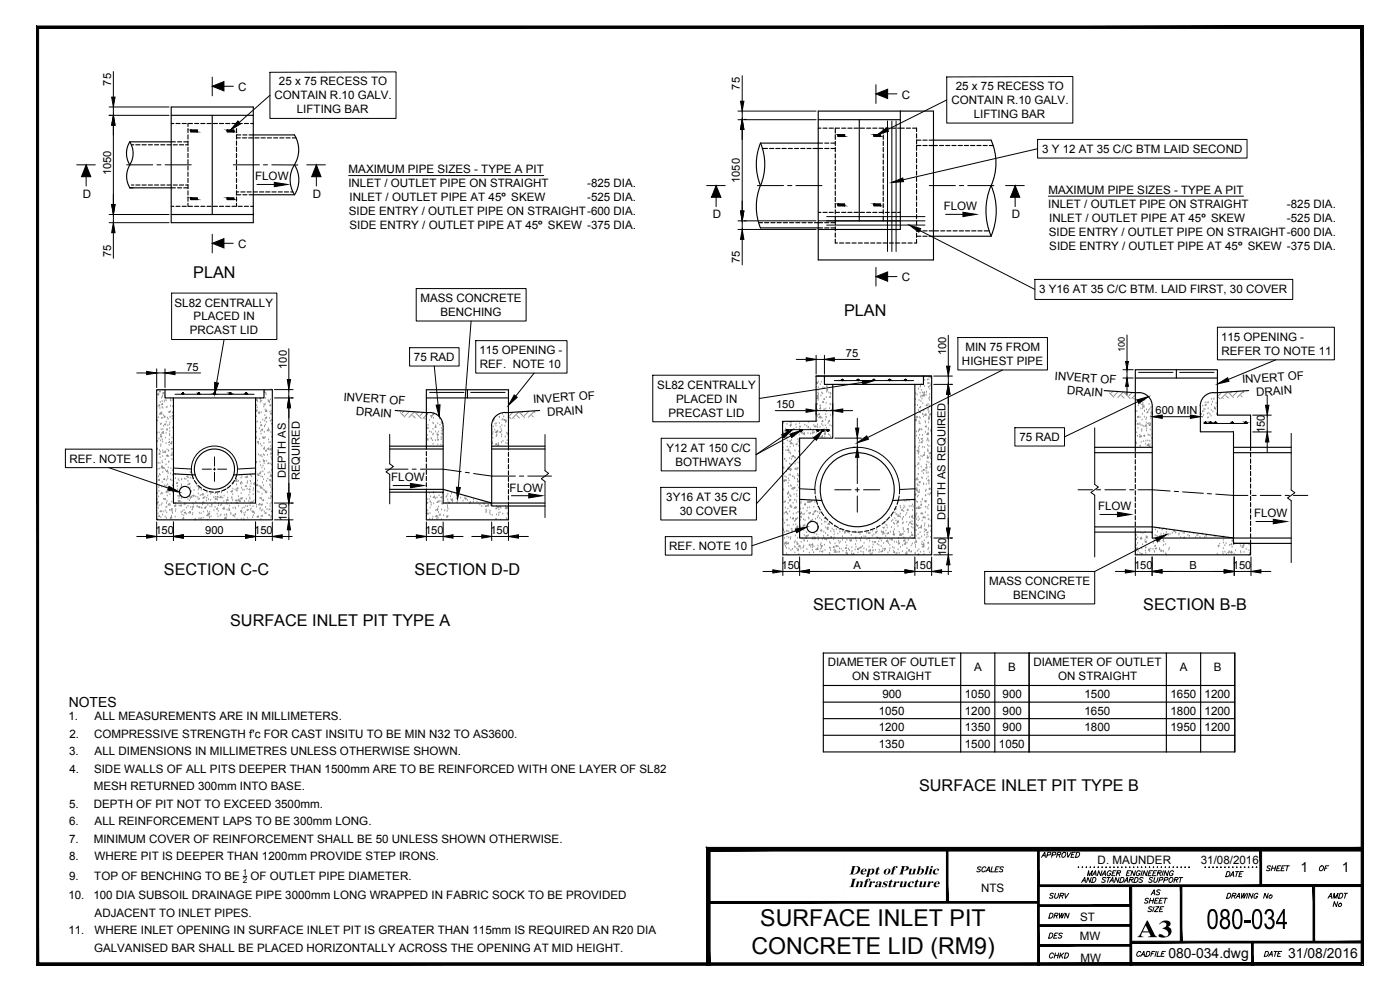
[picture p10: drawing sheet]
<svg xmlns="http://www.w3.org/2000/svg" width="420mm" height="297mm" viewBox="0 0 420 297" stroke-linecap="round" stroke-linejoin="round" font-family="sans-serif">
<defs><g id="words">
<text font-size="9.3" x="362.1" y="278.7">080-034</text>
<text font-size="8.9" x="341.2" y="281.2">A3</text>
<g font-size="7">
<text x="228.2" y="277.8">SURFACE INLET PIT</text>
<text x="225.5" y="286.2">CONCRETE LID (RM9)</text>
</g>
<g font-size="4.9">
<text x="58" y="83.5">PLAN</text>
<text x="253.3" y="94.7">PLAN</text>
<text x="49.2" y="172.6">SECTION C-C</text>
<text x="124.4" y="172.6">SECTION D-D</text>
<text x="244" y="183.1">SECTION A-A</text>
<text x="343.1" y="183.1">SECTION B-B</text>
<text x="69.1" y="187.8">SURFACE INLET PIT TYPE A</text>
<text x="275.8" y="237.3">SURFACE INLET PIT TYPE B</text>
<text x="344.7" y="269.9">AS</text>
<text x="399.3" y="273.4">No</text>
</g>
<g font-size="4.8">
<text x="254.8" y="262.4">Dept of Public</text>
<text x="254.8" y="266.2">Infrastructure</text>
</g>
<g font-size="4.4">
<text x="292.1" y="262.8">SCALES</text>
<text x="379.2" y="262.5">SHEET OF</text>
<text x="366.9" y="264.2">DATE</text>
<text x="314" y="270.6">SURV</text>
<text x="343.6" y="274.8">SIZE</text>
<text x="367.2" y="270.6">DRAWING No</text>
<text x="314" y="276.6">DRWN</text>
<text x="314" y="282.6">DES</text>
<text x="314" y="288.6">CHKD</text>
<text x="378.5" y="288.2">DATE</text>
</g>
<g font-size="4.2">
<text x="20.6" y="212.1">NOTES</text>
<text x="390.3" y="261.7">1</text>
<text x="402.7" y="261.7">1</text>
<text x="350.6" y="287.3">080-034.dwg</text>
<text x="386.6" y="287.5">31/08/2016</text>
</g>
<g font-size="3.5">
<text x="71.5" y="27.3">C</text>
<text x="82.4" y="29.8">CONTAIN R.10 GALV.</text>
<text x="83.7" y="25.6">25 x 75 RECESS TO</text>
<text x="270.7" y="29.6">C</text>
<text x="286.8" y="27">25 x 75 RECESS TO</text>
<text x="89.1" y="34">LIFTING BAR</text>
<text x="285.5" y="31.2">CONTAIN R.10 GALV.</text>
<text x="292.2" y="35.4">LIFTING BAR</text>
<text x="312.7" y="45.9">3 Y 12 AT 35 C/C BTM LAID SECOND</text>
<text x="104.6" y="51.9">MAXIMUM PIPE SIZES - TYPE A PIT</text>
<text x="24.8" y="59.3">D</text>
<text x="76.6" y="54.1">FLOW</text>
<text x="93.9" y="59.3">D</text>
<text x="104.5" y="56.1">INLET / OUTLET PIPE ON STRAIGHT</text>
<text x="176.2" y="56.2">-825 DIA.</text>
<text x="314.6" y="58.1">MAXIMUM PIPE SIZES - TYPE A PIT</text>
<text x="104.7" y="64.5">SIDE ENTRY / OUTLET PIPE ON STRAIGHT-600 DIA.</text>
<text x="104.9" y="60.3">INLET / OUTLET PIPE AT 45º SKEW</text>
<text x="176.2" y="60.4">-525 DIA.</text>
<text x="213.9" y="65.5">D</text>
<text x="283.2" y="63.1">FLOW</text>
<text x="303.6" y="65.5">D</text>
<text x="314.6" y="62.3">INLET / OUTLET PIPE ON STRAIGHT</text>
<text x="386.2" y="62.4">-825 DIA.</text>
<text x="104.9" y="68.7">SIDE ENTRY / OUTLET PIPE AT 45º SKEW -375 DIA.</text>
<text x="314.7" y="70.7">SIDE ENTRY / OUTLET PIPE ON STRAIGHT-600 DIA.</text>
<text x="314.9" y="66.5">INLET / OUTLET PIPE AT 45º SKEW</text>
<text x="386.2" y="66.6">-525 DIA.</text>
<text x="71.5" y="74.4">C</text>
<text x="314.9" y="74.9">SIDE ENTRY / OUTLET PIPE AT 45º SKEW -375 DIA.</text>
<text x="270.7" y="84.3">C</text>
<text x="311.9" y="87.9">3 Y16 AT 35 C/C BTM. LAID FIRST, 30 COVER</text>
<text x="52.4" y="92">SL82 CENTRALLY</text>
<text x="126.2" y="90.6">MASS CONCRETE</text>
<text x="132.2" y="94.8">BENCHING</text>
<text x="57" y="100.3">PRCAST LID</text>
<text x="58.1" y="96.2">PLACED IN</text>
<text x="143.9" y="106.2">115 OPENING -</text>
<text x="289.7" y="105.3">MIN 75 FROM</text>
<text x="366.5" y="102.2">115 OPENING -</text>
<text x="366.6" y="106.4">REFER TO NOTE 11</text>
<text x="124.2" y="108.3">75 RAD</text>
<text x="144" y="110.4">REF. NOTE 10</text>
<text x="288.7" y="109.5">HIGHEST PIPE</text>
<text x="316.5" y="113.9" transform="rotate(4 316.5 113.9)">INVERT OF</text>
<text x="197.3" y="116.6">SL82 CENTRALLY</text>
<text x="320.2" y="118.3" transform="rotate(4 320.2 118.3)">DRAIN</text>
<text x="372.9" y="115" transform="rotate(-4 372.9 115)">INVERT OF</text>
<text x="377.1" y="118.9" transform="rotate(-4 377.1 118.9)">DRAIN</text>
<text x="103.1" y="120.2" transform="rotate(4 103.1 120.2)">INVERT OF</text>
<text x="106.8" y="124.6" transform="rotate(4 106.8 124.6)">DRAIN</text>
<text x="160.1" y="121" transform="rotate(-4 160.1 121)">INVERT OF</text>
<text x="164.3" y="124.9" transform="rotate(-4 164.3 124.9)">DRAIN</text>
<text x="200.6" y="125">PRECAST LID</text>
<text x="202.9" y="120.8">PLACED IN</text>
<text x="200.1" y="135.5">Y12 AT 150 C/C</text>
<text x="305.9" y="132.3">75 RAD</text>
<text x="20.9" y="138.8">REF. NOTE 10</text>
<text x="202.7" y="139.8">BOTHWAYS</text>
<text x="117.4" y="144.5">FLOW</text>
<text x="152.9" y="147.5">FLOW</text>
<text x="200" y="150.3">3Y16 AT 35 C/C</text>
<text x="204" y="154.5">30 COVER</text>
<text x="329.6" y="153.1">FLOW</text>
<text x="376.4" y="155.3">FLOW</text>
<text x="200.9" y="165">REF. NOTE 10</text>
<text x="296.8" y="175.5">MASS CONCRETE</text>
<text x="304.1" y="179.7">BENCING</text>
<text x="248.4" y="200">DIAMETER OF OUTLET</text>
<text x="292.3" y="201.4">A</text>
<text x="302.6" y="201.4">B</text>
<text x="310.1" y="200">DIAMETER OF OUTLET</text>
<text x="354.1" y="201.4">A</text>
<text x="364.3" y="201.4">B</text>
<text x="255.8" y="204.1">ON STRAIGHT</text>
<text x="264.8" y="209.4">900</text>
<text x="289.5" y="209.4">1050</text>
<text x="300.9" y="209.4">900</text>
<text x="317.5" y="204.1">ON STRAIGHT</text>
<text x="325.5" y="209.4">1500</text>
<text x="351.3" y="209.4">1650</text>
<text x="361.5" y="209.4">1200</text>
<text x="263.7" y="214.4">1050</text>
<text x="289.5" y="214.4">1200</text>
<text x="300.9" y="214.4">900</text>
<text x="325.5" y="214.4">1650</text>
<text x="351.3" y="214.4">1800</text>
<text x="361.5" y="214.4">1200</text>
<text x="20.5" y="216.1">1.</text>
<text x="20.8" y="221.4">2.</text>
<text x="28.2" y="221.4">COMPRESSIVE STRENGTH f'c FOR CAST INSITU TO BE MIN N32 TO AS3600.</text>
<text x="28.4" y="216.1">ALL MEASUREMENTS ARE IN MILLIMETERS.</text>
<text x="263.7" y="219.3">1200</text>
<text x="289.5" y="219.3">1350</text>
<text x="300.9" y="219.3">900</text>
<text x="325.5" y="219.3">1800</text>
<text x="351.3" y="219.3">1950</text>
<text x="361.5" y="219.3">1200</text>
<text x="20.8" y="226.6">3.</text>
<text x="28.4" y="226.6">ALL DIMENSIONS IN MILLIMETRES UNLESS OTHERWISE SHOWN.</text>
<text x="263.7" y="224.3">1350</text>
<text x="289.5" y="224.3">1500</text>
<text x="299.8" y="224.3">1050</text>
<text x="20.9" y="231.9">4.</text>
<text x="28.2" y="231.9">SIDE WALLS OF ALL PITS DEEPER THAN 1500mm ARE TO BE REINFORCED WITH ONE LAYER OF SL82</text>
<text x="28.1" y="237.1">MESH RETURNED 300mm INTO BASE.</text>
<text x="20.8" y="242.4">5.</text>
<text x="28.1" y="242.4">DEPTH OF PIT NOT TO EXCEED 3500mm.</text>
<text x="20.8" y="247.6">6.</text>
<text x="28.4" y="247.6">ALL REINFORCEMENT LAPS TO BE 300mm LONG.</text>
<text x="20.8" y="252.9">7.</text>
<text x="28.1" y="252.9">MINIMUM COVER OF REINFORCEMENT SHALL BE 50 UNLESS SHOWN OTHERWISE.</text>
<text x="20.8" y="258.2">8.</text>
<text x="28.3" y="258.2">WHERE PIT IS DEEPER THAN 1200mm PROVIDE STEP IRONS.</text>
<text x="329.4" y="259.1">D. MAUNDER</text>
<text x="360.4" y="259.1">31/08/2016</text>
<text x="20.5" y="269.8">10.</text>
<text x="20.8" y="264.2">9.</text>
<text x="28" y="269.8">100 DIA SUBSOIL DRAINAGE PIPE 3000mm LONG WRAPPED IN FABRIC SOCK TO BE PROVIDED</text>
<text x="28.3" y="264.2">TOP OF BENCHING TO BE</text>
<text x="75.2" y="264.2">OF OUTLET PIPE DIAMETER.</text>
<text x="294.5" y="267.6">NTS</text>
<text x="28.4" y="275.1">ADJACENT TO INLET PIPES.</text>
<text x="20.5" y="280.3">11.</text>
<text x="28.3" y="280.3">WHERE INLET OPENING IN SURFACE INLET PIT IS GREATER THAN 115mm IS REQUIRED AN R20 DIA</text>
<text x="324.2" y="276.2">ST</text>
<text x="28.2" y="285.6">GALVANISED BAR SHALL BE PLACED HORIZONTALLY ACROSS THE OPENING AT MID HEIGHT.</text>
<text x="324" y="282.1">MW</text>
<text x="324.3" y="288.5">MW</text>
</g>
<g font-size="3.3">
<text x="33.3" y="25.7" transform="rotate(-90 33.3 25.7)">75</text>
<text x="222.1" y="26.9" transform="rotate(-90 222.1 26.9)">75</text>
<text x="33.3" y="52.6" transform="rotate(-90 33.3 52.6)">1050</text>
<text x="222.1" y="54.9" transform="rotate(-90 222.1 54.9)">1050</text>
<text x="33.3" y="77" transform="rotate(-90 33.3 77)">75</text>
<text x="222.1" y="79" transform="rotate(-90 222.1 79)">75</text>
<text x="253.9" y="107.2">75</text>
<text x="283.9" y="106.6" transform="rotate(-90 283.9 106.6)">100</text>
<text x="56" y="111.3">75</text>
<text x="86" y="110.7" transform="rotate(-90 86 110.7)">100</text>
<text x="232.9" y="122.5">150</text>
<text x="346.8" y="124.3">600 MIN</text>
<text x="379.6" y="130" transform="rotate(-90 379.6 130)">150</text>
<text x="85.8" y="143.6" transform="rotate(-90 85.8 143.6)">DEPTH AS</text>
<text x="90" y="144" transform="rotate(-90 90 144)">REQUIRED</text>
<text x="46.6" y="160.3">150</text>
<text x="61.6" y="160.3">900</text>
<text x="76.3" y="160.3">150</text>
<text x="86" y="156.4" transform="rotate(-90 86 156.4)">150</text>
<text x="127.6" y="160.3">150</text>
<text x="147.2" y="160.3">150</text>
<text x="283.8" y="156.1" transform="rotate(-90 283.8 156.1)">DEPTH AS REQUIRED</text>
<text x="283.9" y="166.8" transform="rotate(-90 283.9 166.8)">150</text>
<text x="234.6" y="170.8">150</text>
<text x="256.1" y="170.8">A</text>
<text x="274.2" y="170.8">150</text>
<text x="340.3" y="170.8">150</text>
<text x="356.9" y="170.8">B</text>
<text x="370" y="170.8">150</text>
</g>
<text font-size="2.8" x="337.6" y="105.6" transform="rotate(-90 337.6 105.6)">100</text>
<text font-size="2.6" x="322.8" y="261.4">.............................</text>
<g font-size="2.4">
<text x="72.9" y="262.7">1</text>
<text x="72.9" y="265">2</text>
</g>
</g></defs>
<!-- layer: HATCH -->
<g fill="none" stroke="#929292" stroke-width=".3">
<path d="M47.5 117.2h.1M47.6 118l.1 .5-.5-.1zM48 117.2l.1 .4-.3-.1 .3-.3M48.5 119.5h.1M48.7 119.1h.1M48.8 118.8h.1M48.8 117.1h.1M48.8 118l.4-.2-.1 .3zM49.4 118.8h.1M51.1 119.6h.1M52.1 119.9l-.3 .1 .3 .1M77.1 120h.1"/>
<path d="M77.1 119.8l.1 .3h-.3zM77.9 119.6l.4-.2-.1 .3zM79.2 117.4l.2 .3h-.2M79.7 119.6h.1M79.7 118h.1M79.9 118.4h.1M81.1 119.9h.1M81.4 116.9h.1M245 114.9l.4-.1-.1 .3zM245.1 114.8h.1M245.4 119.6h.1M245.5 118h.1"/>
<path d="M245.5 119.1v.5l-.4-.1zM245.5 117.2h.1M245.5 118.5l.1 .4-.3-.1zM245.6 116.3h.1M245.6 114.6h.1M245.6 118.3h.1M245.7 112.9h.1M246.2 115.4h.1M246.4 118.8h.1M246.5 114.7h.1M246.6 117.9h.1M246.9 118.2h.1"/>
<path d="M247 116.3h.1M247.3 119.9h.1M247.4 116.5h.1M247.5 119.9h.1M248 119.3h.1M248.1 117.7h.1M248.1 116.9l.3-.1-.1 .3zM248.1 116h.1M248.2 116.2h.1M248.2 117.4h.1M248.2 115.3h.3M248.8 117.9h.1"/>
<path d="M249.1 118.9l.1 .3h-.3l.3-.3M249.3 118.3h.1M249.3 118h.1M274.8 119.9h.1M274.9 118.1h.1M275.2 118.5h.1M275.7 116.8h.1M276.1 118h.1M276.2 116.1h.1M276.3 115.9h.1M276.3 119.2h.1M276.4 118.8h.1"/>
<path d="M276.5 117.1h.1M276.5 115.4h.1M276.7 119.7h.1M276.8 117.9h.1M277.1 118.6l.4-.2-.1 .4zM277.2 118.4l.1 .4h-.5zM277.2 113.3h.1M277.4 116h.1M277.5 117.6v.3h-.3zM277.5 114.1h.1M277.9 118.6h.1M278 117.7h.1"/>
<path d="M278.3 114h.1M278.4 114.9l.3-.1-.1 .3zM278.6 116.3h.1M278.8 114h.1M278.8 119.6h.1M278.8 113.2h.1M278.9 116h.1M279 118.5h.1M279 119.3h.1M279 116.8h.1M279.1 115.1h.1M279.2 113.4h.1"/>
<path d="M279.3 115.7h.1M333 117.3l-.1 .1M333 117.9l1.3 1.3M334 117.4l-.5 .5M335.6 117.4l-1.2 1.3M336.6 118.7l.7 .7M337.2 117.6l-1.7 1.7M337.5 117.9l1.7 1.7M338.2 117.7l-.2 .2M339.8 117.7l-.9 1M340.3 119.5l.1 .2M340.7 118.5l-1 1"/>
<path d="M363.6 119.8h.1M364.3 119.7h.1M365.4 118.9l.7 .8M366.7 117.7l-1 1M367.1 119.5v.1M367.9 118.7l.8 .7M368.5 117.6l-2 1.9M368.8 117.9l1.4 1.4M369.6 117.5l-.3 .4M371.5 117.4l-1.4 1.3M372.4 118.7l.4 .4M373.2 117.9h.1"/>
<path d="M373.2 117.3l-1.9 1.9M47 134.6l.3-.1-.1 .3-.2-.1M47.1 129.9h.1M47.2 126.3h.1M47.3 132.5l-.1-.4-.2 .3 .3 .1M47.4 122.1h.1M47.5 139h.1M47.5 125.3h.1M47.6 121.6l.3-.1v.3zM47.7 131.7h.1M47.8 129.9h.1M47.9 135.2h.1"/>
<path d="M47.9 124.2l.4 .1v-.5l-.4 .4M47.9 135.9l.1 .4-.3-.1zM48 139h.1M48 122.6h.1M48.1 137.3h.1M48.1 120.7h.1M48.1 135.7h.1M48.2 127.4h.1M48.2 131l.3-.1-.1 .3zM48.2 134h.1M48.2 130.6h.1M48.2 132.3h.1"/>
<path d="M48.3 130.6h.1M48.3 133.4h.1M48.4 128.9h.1M48.4 127.2h.1M48.5 125.5h.1M48.5 123.8h.1M48.5 129.9l.5-.3v.4zM48.6 124.3h.1M48.6 122.2h.1M48.6 138.4h.1M48.6 139.8l.1 .3h-.3zM48.7 120.5h.1"/>
<path d="M48.7 131.9h.1M48.7 125.5h.1M48.8 138.9h.1M48.8 121.4v-.4l-.3 .3 .3 .1M48.8 132.6h.1M48.8 137h.1M48.8 135.3h.1M48.9 128.9h.1M48.9 122.5h.1M48.9 135.9h.1M49.1 129.7h.1M49.1 127.9h.1"/>
<path d="M49.1 124.8h.1M49.3 120.6h.1M49.4 127.3l.4-.1-.2 .3zM49.5 120.2h.1M49.5 125.2h-.3l.3-.3v.3M49.6 137.9h.1M49.6 135.3l.1 .5-.5-.1 .4-.4M49.6 131.5h.1M49.9 130h.1M49.9 139.5h.1M49.9 133.1h.1M49.9 122.3h.1"/>
<path d="M49.9 126.6h.1M49.9 120.2h.1M49.9 136.7l.4-.2-.1 .4zM50.1 136.9h.1M50.2 122.2h.1M50.2 135h.1M50.2 129v-.3l-.3 .3h.3M50.2 125.4h.1M50.4 127.7h.1M50.4 125.9h.1M50.6 138.7h.1M50.6 135.3h.1"/>
<path d="M50.6 137h.1M50.6 123.6l.4-.1-.1 .3zM50.7 135.3h.1M50.7 138.6h.1M50.7 133.6h.1M50.8 132h.1M50.8 127.4h.1M50.9 130.3h.1M50.9 132.5v.3h-.3zM50.9 128.6h.1M50.9 130.7h.1M51 129.5h.1"/>
<path d="M51 126.9h.1M51 125.2h.1M51.1 123.5h.1M51.2 121.8h.1M51.2 133l.3-.1-.1 .3zM51.3 120.2h.1M51.3 120.3h.1M51.4 134.8h.1M51.5 133h.1M51.5 132.7h.1M51.5 136.3l.1 .3h-.3l.3-.3M51.6 137.9h.1"/>
<path d="M51.6 136h.1M51.6 131.4h.1M51.6 125h.1M51.7 125.7h.1M51.8 123.9h.1M51.8 134.8h.1M51.8 128.4h.1M51.8 124.9h.1M51.8 122h.1M52 136.6h.1M76.7 130.1h.1M76.7 123.2l.3-.1-.1 .3z"/>
<path d="M76.7 138.8h.1M76.8 128.4h.1M76.8 126.7h.1M76.9 131.2h.1M76.9 125h.1M76.9 123.3h.1M76.9 131.5h.1M77 129.7h.1M77 138.5v.3h-.3zM77 121.7h.1M77.2 123.3h.1M77.2 122.4h.1"/>
<path d="M77.2 126.6h.1M77.2 132.6l.4-.1-.1 .3zM77.3 120.5h.1M77.5 133.2h.1M77.6 136.5h.1M77.8 124.1h.1M77.8 123.6v.3h-.3zM77.8 128.6h.1M77.9 131.8h.1M78 138.7h.1M78 136.8h.1M78.1 139.7h.1"/>
<path d="M78.1 120.7h.1M78.2 133.3h.1M78.2 126.9h.1M78.2 120.5h.1M78.3 129.5h.1M78.3 136.7h.1M78.3 130.3h.1M78.3 127.7h.1M78.4 123.8h.1M78.5 128.9l.4-.1-.2 .3zM78.5 127.4l.1 .3h-.3zM78.6 133.9h.1"/>
<path d="M78.6 120.4h.1M78.6 137.1h.1M78.9 126h.1M78.9 131.2h.1M78.9 139.8h.1M79 138.1h.1M79 138.3l.3 .2 .1-.3-.3 .1M79.1 136.5h.1M79.1 134.8h.1M79.1 122.1h.1M79.2 133.1h.1M79.2 131.4h.1"/>
<path d="M79.2 121.4h.1M79.2 131.5v-.3l-.3 .3h.4M79.3 139.1h.1M79.3 129.7h.1M79.3 136.7h.1M79.4 128h.1M79.4 134.4h.1M79.4 121.6h.1M79.4 134.8h.1M79.4 126.3h.1M79.5 124.7h.1M79.6 123h.1"/>
<path d="M79.6 131.3h.1M79.6 121.3h.1M79.6 127.5h.1M79.6 123.4l.4-.4 .1 .5zM79.7 125.7h.1M79.7 125.3l.4-.1-.1 .2zM79.8 123.5h.1M79.9 126.7h.1M79.9 138.4h.1M79.9 135l.1 .3h-.3zM80.2 129.3h.1M80.3 136.6h.1"/>
<path d="M80.3 134.6l.3-.1-.1 .3zM80.5 120.1h.1M80.5 128.7h.1M80.6 138.8l.1 .3h-.3zM80.6 132h.1M80.7 134.6h.1M80.7 128.8v.5l-.4-.1zM80.7 132.8h.1M80.8 120.4l-.1-.3-.2 .3h.3M80.8 120.9h.1M80.9 125.5h.1M80.9 121.6l.4-.1-.1 .3z"/>
<path d="M81 123.7h.1M81.1 139.2h.1M81.1 132.8h.1M81.1 126.4h.1M81.2 124.2l.2-.3 .1 .3zM81.3 134h.1M81.3 136.4h.1M81.3 136.2h.1M81.3 129.8h.1M81.4 123.3h.1M81.4 137.3h.1M81.4 134.5v.5h-.4z"/>
<path d="M81.5 139.5h.1M81.5 127.3h.1M81.6 137.8h.1M81.6 126.1h.1M81.6 136.2h.1M81.7 134.5h.1M81.7 130.9l-.2 .1 .2 .1M120.2 123.3l-.1 .1M120.2 123.8l1.3 1.4M121.3 123.3l-.5 .5M122.8 123.5l-1.2 1.2M123.9 124.7l.7 .7"/>
<path d="M124.4 123.5l-1.7 1.7M124.7 123.8l1.7 1.8M125.5 123.6l-.2 .2M127 123.7l-.9 1M127.5 125.5l.2 .2M128 124.5l-1.1 1M128 131.9l.5 .1-.1-.5-.4 .5M128 133.6h.1M128.1 131.8h.1M128.1 128.4l.4-.1-.1 .3zM128.3 130.7h.1M128.3 124.3h.1"/>
<path d="M128.3 124.4h.1M128.5 127.6h.1M128.9 126.2h.1M128.9 129.6h.1M129.3 124.9h.1M129.4 131.6h.1M129.4 124.7l.3-.1-.1 .3zM129.4 131.8h.1M129.4 129.8h.1M129.5 125.4h.1M129.8 132.2h.1M129.9 130.5h.1"/>
<path d="M129.9 128.8h.1M129.9 127h.1M129.9 133.3h.1M130 127.1h.1M130 130.2h.1M130.1 125.5h.1M130.1 124.4v-.3l-.3 .3h.4M130.2 124.2h.1M130.6 132.2h.1M130.7 129.6h.1M130.8 127.7h.1M130.8 127.9v.3h-.3z"/>
<path d="M130.9 124.4h.1M131.2 130.1h.1M131.2 130.4l.3-.1-.1 .3zM131.3 131.3h.1M131.4 133.5h.1M131.4 127.1h.1M131.5 131.7l.1 .3h-.3zM131.6 129.6h.1M132 127.6h.1M132.1 125.7h.1M132.3 133.6h.1M132.4 131.9h.1"/>
<path d="M132.4 131.2h.1M132.4 126.8l.3-.2v.3zM132.4 130.2h.1M132.5 128.5h.1M132.6 126.8h.1M132.6 129.3h.1M132.7 127.1h.1M132.7 130.4h.1M132.9 126.8l-.2 .2 .3 .1M147.8 132.8h.1M147.8 133.2h.1M147.9 130.4h.1"/>
<path d="M147.9 131.5h.1M147.9 129.8h.1M148 128.1h.1M148 125.9l.2-.2 .1 .3h-.3M148.1 126.4h.1M148.2 125.7h.1M148.5 129h.1M148.6 127.2h.1M148.7 133.3l.4-.1-.1 .2zM148.8 127.8h.1M148.9 133.5h.1M148.9 127.1h.1"/>
<path d="M148.9 131h.1M148.9 129.5l.1 .3h-.3zM148.9 129.5l.4-.4 .1 .5zM149.1 130.5h.1M149.1 130.8h.1M149.5 133h.1M149.6 133.3l.1 .3h-.3zM149.8 125.2h.1M149.8 127.1h.1M149.9 125.2h.1M150 129.6l.3-.1-.1 .3zM150.1 128.2h.1"/>
<path d="M150.4 128.8h.1M150.5 132.8h.1M150.5 131.1h.1M150.6 130.4h.1M150.6 129.4h.1M150.7 127.7h.1M150.7 126h.1M150.8 124.3h.1M150.9 125.9h.1M150.9 132.4h.1M151.2 125.1h.1M151.2 126l.3-.2v.3z"/>
<path d="M151.5 127.9h.1M151.6 131.1h.1M151.8 126.8h.1M151.8 133h.1M151.8 126.6h.1M151.9 126v.3h-.3zM152 130h.1M152.2 132.2h.1M152.3 133.2h.1M152.3 130.4h.1M152.6 125.3h.1M152.6 129.8v.3h-.3z"/>
<path d="M152.6 124.9l.8 .8M153.9 123.7l-1 1M154.3 125.5l.1 .1M155.1 124.7l.8 .7M155.7 123.6l-2 1.9M156 123.8l1.4 1.5M156.9 123.5l-.4 .3M158.7 123.4l-1.3 1.3M159.6 124.7l.4 .4M160.5 123.8h.1M160.5 123.3l-1.9 1.9M234.9 137.8h.1"/>
<path d="M234.9 134.8v.3M234.9 136.1h.1M235 134.3h.1M235.1 129.9h.1M235.2 127h.1M235.2 133.2h.1M235.5 137.9h.1M235.5 137.8h.1M235.5 131.4h.1M235.8 128.7h.1M235.9 135.2h.1M235.9 131.2l.3-.1-.1 .3z"/>
<path d="M236 138.4h.1M236 129l.1 .5-.5-.1zM236.2 127.3h.1M236.2 134.1h.1M236.3 132.3h.1M236.3 135.1l.4-.3 .1 .4zM236.7 129l.1 .3h-.3zM236.8 135.9h.1M236.9 132.6h.1M237 139.2h.1M237 137.6h.1M237.1 135.9h.1"/>
<path d="M237.1 126.7h.1M237.1 127.6l.3-.2-.1 .3zM237.1 134.2h.1M237.2 132.5h.1M237.2 128h.1M237.3 130.8h.1M237.3 136.2h.1M237.3 129.7h.1M237.3 129.1h.1M237.3 139.5h.1M237.4 127.4h.1M237.4 132.8l.1 .4-.3-.1z"/>
<path d="M237.5 139.5h.1M237.5 133.1h.1M237.5 126.7h.1M237.6 132.1h.1M237.6 137.9h.1M237.6 130.3h.1M237.6 136.9l.4-.1-.1 .3zM237.9 130h.1M237.9 133.3h.1M238.2 133.9h.1M238.2 136.6v.4l-.3-.1zM238.5 137.3h.1"/>
<path d="M238.5 130.9h.1M238.6 135.3h.1M238.6 139.3h.1M238.6 138.5h.1M238.7 137.5h.1M238.9 130.1h.1M238.9 127.4h.1M238.9 133.3l.3-.2-.1 .3zM239 128.3h.1M239.5 131.9h.1M239.5 138.9h.1M239.6 132.7h.1"/>
<path d="M239.6 137.2h.1M239.6 135.6h.1M239.7 133.9h.1M239.8 132.2h.1M239.8 130.5h.1M239.9 128.8h.1M239.9 137.3h.1M239.9 128.1h.1M240 127.1h.1M240.1 129.6l.4-.1-.1 .3zM240.2 128.2h.1M240.2 129.2h.1"/>
<path d="M240.4 129.6v-.3l-.3 .3h.3M240.6 130.1h.1M240.8 129.9h.1M241.4 129.8l.1 .5-.5-.1zM241.5 130.4h.1M241.5 127.6h.1M242.1 127.9h.1M242.5 130.1h.1M242.5 128.4h.1M242.6 126.8h.1M242.6 128.2h.1M243.2 128.7h.1"/>
<path d="M243.2 130.2h.1M244 131.3h.1M244 129.5h.1M244 129.6v.4l-.3-.1zM244.2 127.6h.1M244.4 129.9h.1M244.4 127.9l.3-.1-.1 .3zM245 131.5h.1M245.1 129.8h.1M245.1 128.1h.1M245.2 126.4h.1M245.2 124.7h.1"/>
<path d="M245.2 125.1h.1M245.3 129.3h.1M245.3 123h.1M245.3 128.3h.1M245.3 121.3h.1M245.3 127.5h.1M245.6 120.2h.1M245.6 124.3l.3-.2v.4zM245.7 125.3l.5 .1v-.5l-.4 .4M245.9 131h.1M245.9 130.4h.1M246.1 128.2h.1"/>
<path d="M246.2 121.9h.1M246.2 121.8h.1M246.2 122.4l.1 .3h-.3zM246.2 122.5h.1M246.3 125.2h.1M246.4 131l.5 .1-.1-.4-.4 .4M246.6 127.3h.1M246.7 125.5h.1M246.8 120.6l.4-.1-.1 .3zM246.9 126.2l.1 .3h-.3zM247 127.8h.1M247.2 129h.1"/>
<path d="M247.3 123.2h.1M247.3 122.9h.1M247.3 129.3h.1M247.4 130l.3-.1-.1 .3-.2-.2M247.6 131.1h.1M247.6 129.4h.1M247.6 130l.1 .3h-.3l.2-.3M247.7 127.7h.1M247.7 126.1h.1M247.8 124.4h.1M247.8 122.7h.1M247.9 121h.1"/>
<path d="M247.9 125.3h.1M247.9 125.2h.1M248 123.5h.1M248 128.5h.1M248.5 127.1h.1M248.6 126.3l.3-.1v.3zM248.7 130.4h.1M248.9 122.6h.1M249 130.6h.1M249.1 127.7h.1M249.1 121.3h.1M249.2 123.3h.1"/>
<path d="M249.3 124.7h.1M249.3 131.1h.1M249.3 121.5h.1M249.7 127.9h.1M249.8 125.1h.1M249.8 122.7l-.2 .3h.3M249.8 122.7l.1 .3M249.8 122.7h.1M249.9 122.6l-.1 .1M274.6 121.3v.1M274.7 134.2h.1M274.7 125.9l.3-.1-.1 .3z"/>
<path d="M274.8 140h.1M274.9 126.3h.1M275 129.6h.1M275.1 130.8h.1M275.2 135.3l.4-.2-.1 .3zM275.3 125.2l-.1-.3-.2 .3h.3M275.4 121.7h.1M275.4 139.5h.1M275.6 136.2h.1M275.6 134.4h.1M275.6 136h.1M275.6 129.6h.1"/>
<path d="M275.6 123.2h.1M275.7 131.6h.1M275.7 139h.1M275.7 137.3h.1M275.7 134.9h.1M275.8 139.4h.1M275.8 127.1h.1M275.8 135.6h.1M275.8 132.9h.1M275.8 126.5h.1M275.8 120.2h.1M275.9 134h.1"/>
<path d="M275.9 125.3h.1M275.9 122.2l.4-.1-.1 .3zM276 132.3h.1M276 123.8h.1M276 128.7v.3h-.3zM276 130.6h.1M276 128.9h.1M276.1 138h.1M276.1 127.2h.1M276.2 125.5h.1M276.3 123.8h.1M276.3 122.1h.1"/>
<path d="M276.4 120.5h.1M276.4 136.9h.1M276.4 128.8h.1M276.5 131.6l.3-.1-.1 .3zM276.6 132.5l.1 .3h-.3zM276.7 129h.1M276.8 137.1h.1M276.8 130.7h.1M276.8 124.3h.1M276.9 134.3h.1M276.9 132.4h.1M276.9 121.2h.1"/>
<path d="M277 124.4h.1M277.1 125.1h.1M277.2 123.3h.1M277.4 136.3v.3h-.3zM277.4 134.3h.1M277.5 136h.1M277.7 126.5h.1M277.7 127.9l.3-.1-.1 .3zM277.7 126.8h.1M277.7 129.7h.1M277.9 124.1v.5h-.4zM278 139.5h.1"/>
<path d="M278.1 139.6h.1M278.2 121.4v.3h-.3zM278.2 132.3h.1M278.2 138.7h.1M278.2 137.3l.4-.1-.1 .3zM278.3 130.4h.1M278.3 137h.1M278.4 135.3h.1M278.4 131.7h.1M278.4 133.6h.1M278.5 135h.1M278.5 123.1h.1"/>
<path d="M278.5 131.9h.1M278.5 121.3h.1M278.5 130.2h.1M278.5 135.5h.1M278.5 129.9l.1 .5-.4-.1zM278.6 129h.1M278.6 122.7h.1M278.6 128.6h.1M278.6 125.5l.3-.3v.3zM278.7 126.9h.1M278.7 123.9h.1M278.8 125.2h.1"/>
<path d="M278.8 138.9h.1M278.8 132.4h.1M278.8 134h.1M278.8 123.5h.1M278.8 126h.1M278.9 121.8h.1M278.9 120.2h.1M279.1 124.9h.1M279.1 137h.1M279.2 135.7l.1 .5-.5-.1zM279.3 139.4h.1M279.3 124.1l-.1 .3-.3-.1 .4-.2"/>
<path d="M279.3 137.6h.1M279.4 129.1h.1M279.6 130.2h.1M279.6 129v.3M279.6 128.4h.1M279.6 129l-.3 .3h.3M279.6 133.6v.1M340.7 123.3l.1-.1 .1 .3M340.7 123.5h.2M340.8 123.3h.1M340.8 129.2h.1M340.8 127.3h.1"/>
<path d="M340.9 132.9h.1M341 126.5h.1M341 120.1h.1M341.1 133.2h.1M341.2 129.9h.1M341.2 123.5h.1M341.4 130.9h.1M341.4 125.3h.1M341.4 125l.4-.1-.1 .3zM341.5 128.5h.1M341.5 127l.1 .3h-.3zM341.6 121.8h.1"/>
<path d="M342.1 130.6h.1M342.1 127.2h.1M342.2 134h.1M342.2 127.6h.1M342.2 133.8h.1M342.2 125.3h.1M342.2 121.2h.1M342.2 130.8l.1 .3h-.3zM342.4 122.7h.1M342.5 132.7h.1M342.6 131h.1M342.6 129.4h.1"/>
<path d="M342.7 128.9h.1M342.7 121.3l.3-.1-.1 .3zM342.7 127.7h.1M342.8 126h.1M342.8 124.3h.1M342.9 122.6h.1M342.9 122.1l.4-.4 .1 .4zM343 121h.1M343.1 128h.1M343.2 132.5h.1M343.2 130.7l.4-.1-.1 .3zM343.4 120.1h.1"/>
<path d="M343.4 125.2h.1M343.5 123.4h.1M343.5 123.3h.1M343.8 133.3h.1M343.9 132.3h.1M343.9 126h.1M344 126.9h.1M344 127.4v.5h-.4zM344.1 125.4h.1M344.1 129.3h.1M344.1 123h.1M344.2 128.7h.1"/>
<path d="M344.2 133.6l.5 .1M344.3 133.6l.4-.4v.5M344.5 123.5v.3h-.3zM344.5 127.1l.3-.2-.1 .3zM344.5 132.3h.1M344.5 130.5h.1M344.7 123.2h.1M344.8 130.7h.1M344.8 121.3h.1M344.9 134h.1M345 134.1h.1M345 134h.1"/>
<path d="M345.1 122.8h.1M345.1 132.4h.1M345.1 133.4h.1M345.1 127.1h.1M345.1 130.7h.1M345.1 127.3l.1 .3h-.3l.3-.3M345.2 129h.1M345.3 127.4h.1M345.3 125.7h.1M345.3 124.9h.1M345.4 124h.1M345.4 122.3h.1"/>
<path d="M345.8 128.1h.1M345.8 130.3h.1M345.8 123.3v.2M345.8 131.2l-.2 .2h.2M360.2 124.2l.4-.1-.1 .2-.3-.1M360.8 125.2h.1M360.9 123.5h.1M361 121.8h.1M361.2 124.6h.1M361.3 123.5h.1M361.3 122.8h.1M361.6 122.9h.1"/>
<path d="M361.6 121.6l.3-.3v.3zM361.7 120.7h.1M362.3 120.9h.1M362.4 124.2h.1M362.6 122.7h.1M362.6 125.1v.3M362.6 120.8h.1M362.6 125.1l-.2 .3M362.8 124h.1M363.1 124.4h.1M363.5 124.9h.1M363.5 123.2h.1"/>
<path d="M363.6 121.5h.1M363.9 120.7h.1M364 123.6h.1M364.5 122.4h.1M364.5 122.6l.3-.2-.1 .3zM364.6 122.4h.1M365 121h.1M365.1 124.3h.1M365.4 121.8v.1M47 151l.1-.2 .1 .4-.2-.1M47.1 150h.1M47.2 148.1h.1"/>
<path d="M47.3 150.9h.1M47.4 155.8h.1M47.4 154.2h.1M47.4 140.9h.1M47.5 144l.4-.1-.2 .3zM47.5 152.5h.1M47.6 150.8h.1M47.6 143.1h.1M47.6 149.1h.1M47.7 146.3h.1M47.7 147.4h.1M47.7 145.8h.1"/>
<path d="M47.7 151.7h.1M47.8 144.1h.1M47.8 154.7l.1 .3h-.3zM47.9 142.4h.1M47.9 140.7h.1M48 142.6h.1M48 153.4l.4-.1-.1 .3zM48.3 148.3h.1M48.3 155.3h.1M48.4 151.6h.1M48.5 148h.1M48.5 146.1h.1"/>
<path d="M48.6 140.5h.1M48.6 151.1h.1M48.6 144.8h.1M48.7 140.3l.4-.1-.1 .3zM48.8 154.5h.1M48.8 148.1h.1M48.8 141.7h.1M49 153.6h.1M49.1 149.7h.1M49.3 145.7h.1M49.3 149.7l.3-.1-.1 .3zM49.3 140.6h.1"/>
<path d="M49.4 143.9h-.3l.2-.3 .1 .3M49.6 155.1h.1M49.6 153.3h.1M49.6 141.2h.1M49.8 146h.1M49.8 152.3h.1M49.9 145.9h.1M49.9 144.2h.1M49.9 155.5h.1M50 151h.1M50 153.9h.1M50.1 152.2h.1"/>
<path d="M50.1 147.4v.3h-.3zM50.1 150.5h.1M50.2 148.8h.1M50.2 147.1h.1M50.3 143.1h.1M50.3 141.1l.1 .4h-.5zM50.3 145.4h.1M50.4 143.7h.1M50.4 146.4h.1M50.4 147.8h.1M50.4 142h.1M50.5 140.4h.1"/>
<path d="M50.5 146.1l.4-.2-.1 .3zM50.7 151.2l.1 .3h-.3zM50.9 153.1h.1M51 151.3h.1M51 146.8v.5l-.4-.1zM51 148.4h.1M51 151.7h.1M51.1 155.4l.3-.1-.1 .3-.2-.1M51.2 144h.1M51.2 142.2h.1M51.3 140.6h.1M51.4 155l.1 .3h-.3l.3-.3"/>
<path d="M51.5 154.9h.1M51.5 150.6h.1M51.6 144.2h.1M51.6 152.6l.1 .5-.4-.1zM51.7 153.7h.1M51.8 145.7h.1M51.8 154h.1M51.8 147.6h.1M51.8 141.2h.1M52 145.9h.1M52 140.3h.1M52.1 142.3l-.3 .1h.3"/>
<path d="M52.1 144.5v.3M52.2 151.1h.1M52.3 151.8l.3-.1v.2zM52.6 155.2h.1M52.6 153.5h.1M52.6 142.4h.1M52.6 143.6h.1M52.7 151.8h.1M52.7 151.1h.1M52.8 152.9h.1M52.8 151.8h.1M52.9 145l.3-.2v.2z"/>
<path d="M53.1 147.8h.1M53.2 146h.1M53.3 147h.1M53.4 148.9h.1M53.5 150.3h.1M53.5 143.9h.1M53.6 150.3l.3-.1-.1 .3zM53.7 149.6h.1M53.7 151.8h.1M53.7 144.3h.1M53.9 148.6l.1 .3-.3-.1zM54.3 150.6h.1"/>
<path d="M54.3 148.9h.1M54.3 146.3h.1M54.4 153.8h.1M54.4 151.5v.3h-.3zM54.4 149.6h.1M54.5 145.5h.1M54.5 145.8h.1M54.5 143.8h.1M54.5 144h.1M54.6 154.4h.1M54.7 153.5h.1M55.1 155.3v.3h-.3z"/>
<path d="M55.1 154.8h.1M55.2 153.1h.1M55.3 151.4h.1M55.3 153.8l.4-.1-.1 .3zM55.4 143.7h.1M55.4 151.2h.1M55.7 151.3h.1M55.8 143.8h.1M55.9 154.3h.1M56 152.5h.1M56 143l.4-.2-.1 .3zM56.4 145.6h.1"/>
<path d="M56.4 149.8h.1M56.4 144.4h.1M56.5 151.9h.1M56.5 143.4h.1M56.8 145l.1 .4-.3-.1 .2-.3M56.8 150.3h.1M56.9 149.2h.1M57 145.2h.1M57.1 146.4h.1M57.1 153.4v.5h-.5zM57.1 153.9h.1M57.1 143.5h.1"/>
<path d="M57.1 141.8h.1M57.1 149.7h.1M57.3 152.3h.1M57.4 147.5h.1M57.5 141.2h.1M57.6 149.2l-.1-.3-.2 .3h.3M57.6 153h.1M57.7 143.6h.1M57.7 154.5h.1M57.8 152.8h.1M57.8 148.7l.4-.1-.1 .3zM57.9 151.1h.1"/>
<path d="M57.9 154h.1M58 151.8l.1 .3h-.3zM58.1 143.9h.1M58.1 151.4h.1M58.2 149h.1M58.2 147.2h.1M58.5 156l-.1-.2 .3-.1-.1 .3M58.7 150.7h.1M58.7 155.9v-.3l-.3 .3h.4M58.8 149.1h.1M59.2 152h.1M59.2 145.9h.1"/>
<path d="M59.4 149.3h.1M59.5 149.9h.1M59.5 148.2h.1M59.5 147h.1M59.6 146.5h.1M59.6 152.2l.3-.2-.1 .3zM59.7 155.6h.1M59.8 146.5h.1M59.8 154h.1M59.8 149.8h.1M60.1 148.7h.1M60.3 155.8h.1"/>
<path d="M60.4 154.1h.1M60.4 152.4h.1M60.4 155.5h.1M60.4 147h.1M60.6 152.5h.1M60.8 151.5h.1M60.9 150.7l.3-.1-.1 .3zM60.9 149.5l.3-.3v.3zM60.9 148.1l.1 .4-.4-.1zM61 155.5h.1M61 153.6h.1M61.5 149.2h.1"/>
<path d="M61.6 152.1l.1 .4-.3-.1zM61.9 152.2h.1M62 150.3h.1M62 149.5h.1M62.1 147.8h.1M62.3 153.5h.1M62.3 156h.1M62.3 148.8h.1M62.4 151.6h.1M62.4 154.3l.1 .4h-.5zM62.5 154.1h.1M62.6 149.9h.1"/>
<path d="M62.6 154.2l.3-.1v.3l-.3-.2M62.9 155.4h.1M62.9 155.2h.1M62.9 153.7h.1M63 152.1h.1M63.2 150.1h.1M63.3 148.3h.1M63.4 155h.1M63.5 151.6h.1M63.6 152h.1M63.7 151.4h.1M64.2 149.3h.1"/>
<path d="M64.2 153.2h.1M64.5 152.2h.1M64.5 150.8h.1M64.5 148.1h.1M64.6 149.2h.1M64.8 149.5v.3h-.3l.3-.3M65.1 149.1l.3-.1-.1 .3zM65.1 149.9h.1M65.2 154.3h.1M65.3 148.3h.1M65.3 150h.1M65.3 152.5v.3h-.3z"/>
<path d="M65.4 155.1h.1M65.5 153.4h.1M65.6 151.7h.1M65.6 151.2h.1M66.1 154.8h.1M66.2 151.7h.1M66.3 154.5h.1M66.3 148.9l.1 .5-.5-.1zM66.4 147.9h.1M66.5 151.5h.1M66.8 152.6l.4-.1-.1 .3zM66.9 149.5h.1"/>
<path d="M67.2 150.5h.1M67.3 152.4h.1M67.3 148.8h.1M67.3 147.1h.1M67.3 154.6h.1M67.4 152.8h.1M67.4 155.5l.4-.4 .1 .5zM67.5 155.6h.1M67.8 146.9h.1M67.9 154.4h.1M67.9 150.1h.1M68 150.8h.1"/>
<path d="M68.1 154.7h.1M68.1 153h.1M68.2 151.4h.1M68.2 147.8h.1M68.4 149.5h.1M68.4 149.8l.1 .3h-.3zM68.7 152.6h.1M68.9 151.8h.1M68.9 152.8v.3l-.2-.1zM69.2 154h.1M69.3 154.4h.1M69.3 147.5l.4-.2-.1 .3z"/>
<path d="M69.5 151h.1M69.6 149.6h.1M69.6 149.3h.1M69.7 147.5h.1M69.8 150.1h.1M69.8 148.4h.1M69.9 146.7h.1M69.9 154.6l.3-.1-.1 .3zM69.9 145h.1M70 152.5h.1M70 145.1h.1M70.5 155.1h.1"/>
<path d="M70.6 147h.1M70.6 154.5h.1M70.6 152.4h.1M70.6 143.8l.3-.1-.1 .3zM70.6 150.3h.1M70.7 154.4h.1M70.7 152.7h.1M70.8 151h.1M70.9 147.3h.1M71 150.3h.1M71 143.9h.1M71 145.5h.1"/>
<path d="M71.1 143.9v.5h-.4zM71.1 150.9h.1M71.1 150.9l.3 .2v-.2M71.1 155.9h.1M71.2 147.3h.1M71.4 146.3v.4l-.3-.1zM71.5 149h.1M71.6 144.4h.1M71.6 151.9h.1M71.7 149.7l.1 .5-.4-.1zM72 150.1l.1 .4-.3-.1zM72.2 153.5h.1"/>
<path d="M72.2 145h.1M72.2 145.3h.1M72.3 149.7h.1M72.3 149.8h.1M72.3 143.5h.1M72.4 148.1h.1M72.4 149.5l.3-.1-.1 .3zM72.4 155.8h.1M72.5 153.9h.1M72.5 146.4h.1M72.5 144.8h.1M72.5 153.1l.1 .3h-.3z"/>
<path d="M72.6 143.1h.1M72.6 145.1h.1M72.7 152.6h.1M72.8 147h.1M73.2 155.7h.1M73.2 154h.1M73.2 155.9v.1M73.3 152.4h.1M73.3 147.1h.1M73.3 154.6h.1M73.3 150.4h.1M73.4 150.6h.1"/>
<path d="M73.4 154.6h.1M73.6 143.3h.1M73.6 145.9l.3-.2v.3zM73.7 153.8h.1M73.8 151.9h.1M73.9 149.8h.1M73.9 143.4h.1M74.1 153l.4-.2-.1 .4zM74.2 146.8h.1M74.2 145h.1M74.2 142.8l.1 .3h-.3l.3-.3M74.3 152h.1"/>
<path d="M74.3 144.5h.1M74.3 155.5h.1M74.7 150.5h.1M74.7 148.6h.1M75 149.4h.1M75 146.7v.3l-.3-.1zM75 142.3h.1M75 147.8h.1M75 149.8h.1M75 151.8h.1M75.1 146.1h.1M75.1 144.4h.1"/>
<path d="M75.1 150.9h.1M75.2 153h.1M75.2 144.5h.1M75.2 142.7h.1M75.3 145.2h.1M75.4 152.7h.1M75.4 150.7l.3-.2v.3zM75.5 143.1h.1M75.6 153.5h.1M75.8 155.3h.1M75.8 153.6h.1M75.9 153.7l.2-.3 .1 .3"/>
<path d="M75.9 153.7h.3M75.9 152h.1M76 147.2h.1M76 148.4h.1M76 154.7h.1M76.1 150.5h.1M76.1 146.6h.1M76.1 145.2l.4 .1v-.5l-.4 .4M76.4 154.1h.1M76.6 150.2h.1M76.7 145.6l.2-.1-.2 .2M76.7 147.8v.1"/>
<path d="M76.9 145.6l.4 .1v-.4l-.4 .4M77 152.2h.1M77 151.5h.1M77.2 155l.3-.1-.1 .3zM77.2 142.4h.1M77.3 144.3h.1M77.4 147.5h.1M77.5 155.1h.1M77.7 142.3l.1 .3h-.4zM77.7 147.8h.1M77.8 145.9h.1M77.8 142l.4-.2-.2 .4z"/>
<path d="M78 151v.5l-.4-.1zM78 149.6h.1M78 152.8h.1M78.1 152.5h.1M78.1 146.1h.1M78.3 141.7h.1M78.3 149.5h.1M78.3 155.9h.1M78.3 143.1h.1M78.4 155h.1M78.4 151.4l.3-.2-.1 .3zM78.4 153.3h.1"/>
<path d="M78.4 146.4h-.3l.3-.3v.3M78.5 151.6h.1M78.6 149.9h.1M78.6 140.4h.1M78.6 148.3h.1M78.7 146.6h.1M78.7 154.8h.1M78.8 144.9h.1M78.8 154.9h.1M78.8 143.2h.1M78.9 153.1h.1M78.9 141.5h.1"/>
<path d="M79 147h.1M79.1 145.8h.1M79.1 143.9h.1M79.1 150.2v-.3l-.2 .3h.2M79.3 153.6h.1M79.3 147.2h.1M79.4 140.8h.1M79.4 142.4h.1M79.6 147.7l.4-.2-.1 .3zM79.7 147.5h.1M79.7 152.3h.1M79.8 153.7v.3h-.3z"/>
<path d="M80 144.4h.1M80.1 147.7h.1M80.1 152.9h.1M80.2 151.1h.1M80.4 143.8h.1M80.5 142h.1M80.7 149.7h.1M80.7 154.7h.1M80.8 153h.1M80.8 144l.4-.1-.1 .3zM80.9 154.7h.1M81 141.8h.1"/>
<path d="M81 145.6h.1M81 153h.1M81.1 151.3h.1M81.1 152h.1M81.1 145.6h.1M81.1 149.6h.1M81.2 147.9h.1M81.3 146.2h.1M81.3 142.6h.1M81.3 155.4h.1M81.3 149h.1M81.3 144.5h.1"/>
<path d="M81.3 142.6l.1 .3h-.3zM81.4 142.9h.1M81.4 155h.1M81.4 153.4l.3-.1-.1 .3zM81.4 141.2h.1M81.4 150.9h.1M81.5 149.1h.1M81.7 147.1h.1M81.7 141.8h.1M81.7 140.6v.1M128 150.8l.3 .2 .1-.3-.4 .1M128 153.6h.1"/>
<path d="M128.1 153.1h.1M128.2 149.9h.1M128.4 153.3h.1M128.4 153.9l.1 .3h-.3zM128.8 149.9h.1M128.9 148h.1M129 155.8h.1M129.1 154.1h.1M129.1 150.5h.1M129.1 152.4h.1M129.1 150.7h.1M129.2 149.1h.1"/>
<path d="M129.4 151h.1M129.4 151.6h.1M129.8 155.8h.1M129.9 155.2h.1M130.1 147.9h.1M130.1 147.8h.1M130.2 151.2h.1M130.4 148.8l.1 .5-.5-.1zM130.7 155l.4-.4v.5zM130.7 149.6h.1M130.8 153.2h.1M131.1 155.8h.1"/>
<path d="M131.1 149.4h.1M131.2 155h.1M131.3 153.2h.1M131.3 152.8h.1M131.4 150.4v.3h-.3zM131.4 152.7l-.4 .2 .3 .1 .1-.2M131.5 155.5h.1M131.6 153.8h.1M131.6 152.1h.1M131.7 150.4h.1M131.8 150.6h.1M131.8 148.7h.1"/>
<path d="M132.1 154.2l.1 .3h-.4zM132.3 149.2l.3-.1-.1 .3zM132.4 150.5h.1M132.5 155.9h.1M132.5 153h.1M132.6 151.2h.1M132.8 148.1h.1M132.9 151.3h.1M133.1 154.7h.1M133.5 153.3h.1M133.8 151h.1M133.9 149.2h.1"/>
<path d="M134.1 154.9l.3-.1-.1 .3zM134.1 155.3h.1M134.1 148.9h.1M134.1 147.1l.3 .1M134.2 155.1h.1M134.2 153.4h.1M134.3 151.7h.1M134.3 152.2h.1M134.4 150h.1M134.4 148.4h.1M134.4 152.8h.1M134.5 150.8h.1"/>
<path d="M134.8 151h.1M134.8 150.9l.2-.2v.2M135.2 149h.1M135.3 150h.1M135.5 148.1h.1M135.8 150.8h.1M135.9 150.1h-.5l.4-.4 .1 .5M136.9 149.7h.1M137 148h.1M137.1 148.4h.1M137.1 148.8h.1M137.2 150.8h.1"/>
<path d="M138.2 149.5h.1M139 150.3h.1M139.5 149.4h.1M139.6 149.6l.3-.1-.1 .3zM140.2 150.2h.1M141 150.9h-.2l.4-.4 .1 .4M142.1 150.7h.1M142.1 149.9h.1M143.2 150.7h.1M144 151.5h.1M144.6 152h.1M144.7 150.3h.1"/>
<path d="M145.3 151.2h.1M145.3 151.3h.1M145.8 153.6h.2l-.1 .1M145.9 153h.1M145.9 151.7l.1 .3h-.3zM145.9 153.3h.1M146.2 151.7l.4-.3 .1 .4zM146.4 151.9h.1M147 153.9h.1M147.1 154.4h.1M147.1 153.3h.1M147.2 151.1h.1"/>
<path d="M147.2 151.7h.1M147.7 154.7h.1M148.6 155.7l.4-.1-.1 .2M148.8 152.8h.1M149 154.5h.1M149 152h.1M149 152.7h.1M149.5 152.3v-.3l-.2 .3h.3M149.7 154h.1M149.7 154.7h.1M149.7 153h.1M149.8 152l.4-.1-.1 .3z"/>
<path d="M150.1 153.9h.1M150.1 156l.1-.2v.2M150.3 152.5h.1M150.9 154.2h.1M151.6 152.6l.4-.4v.5zM151.8 152.1h.1M151.8 152.2h.1M152 155.6h.1M152.2 156h.1M152.3 152.2h.1M152.3 154.3h.1M152.3 152.6h.1"/>
<path d="M152.4 154.1h.1M234.9 156.1h.1M235 158.7h.1M235.1 158.8v.3h-.2M235.1 158.8l-.2 .2M235.2 147h.1M235.2 140.1l.1 .3h-.3zM235.2 144.3l.3-.2-.1 .4zM235.3 150.8h.1M235.4 154.1h.1M235.4 159.7h.1M235.5 157h.1"/>
<path d="M235.5 150.6h.1M235.5 144.2h.1M235.6 143h.1M235.7 144.2l.2-.3 .1 .3zM235.7 152.4h.1M235.7 150.6h.1M235.7 153.6l.4-.1-.1 .3zM236 143.3h.1M236 156.1h.1M236 141.4h.1M236.1 159.4h.1M236.2 154.1h.1"/>
<path d="M236.2 159.4h.1M236.3 157.7h.1M236.3 148.3h.1M236.3 156.1h.1M236.4 154.4h.1M236.4 140.6l.4-.1-.1 .3zM236.5 152.7h.1M236.5 151h.1M236.5 145h.1M236.5 140.4h.1M236.6 149.3h.1M236.6 147.7l.1 .4-.3-.1 .2-.3"/>
<path d="M236.6 143.7h.1M236.7 147.7h.1M236.7 146h.1M236.7 159.6h.1M236.8 144.3h.1M236.8 157.7h.1M236.8 142.6h.1M236.9 140.9h.1M237 140.9l.3-.4 .1 .5zM237 150l.3-.2-.1 .3zM237 150.4h.1M237 153.6h.1"/>
<path d="M237.1 148.6h.1M237.2 155.4h.1M237.2 148.9h.1M237.3 141.3h.1M237.3 145.7h.1M237.3 142.6h.1M237.3 149h.1M237.3 151.9v-.4l-.2 .3 .3 .1M237.4 158.8h.1M237.4 152.3h.1M237.4 145.9h.1M237.5 159.4l.4-.2-.1 .3z"/>
<path d="M237.6 152.2h.1M237.7 158.8h.1M237.9 143h.1M238 151h.1M238 155.3l.1 .4-.3-.1zM238 146.3l.1 .4h-.5zM238.1 157.5h.1M238.1 154.2h.1M238.1 155.7h.1M238.2 146.3l.4-.2-.2 .4zM238.3 143.1h.1M238.3 148.4h.1"/>
<path d="M238.4 146.6h.1M238.4 156.5h.1M238.4 150.1h.1M238.4 143.7h.1M238.7 159.3h.1M238.7 156.3h.1M238.7 152v.5h-.4zM238.7 159.5v-.4l-.2 .3 .3 .1M238.7 155.7l.4-.2-.1 .3zM238.8 159.1h.1M238.8 159.5h.1M238.8 157.5h.1"/>
<path d="M238.8 140.4l.1 .4-.3-.1zM238.9 150.2h.1M238.9 155.8h.1M239 154.1h.1M239 158.2l.4-.4v.5zM239 148.4h.1M239 152.4h.1M239.1 150.7h.1M239.2 149h.1M239.2 147.3h.1M239.2 141h.1M239.3 140.6h.1"/>
<path d="M239.3 145.6h.1M239.3 143.9h.1M239.3 143.8h.1M239.4 142.3h.1M239.4 155.5h.1M239.4 142.6l.4-.1-.1 .3zM239.5 140.6h.1M239.5 153.7h.1M239.5 144.2l.1 .4-.3-.1 .3-.3M239.7 146.4h.1M239.7 144.6h.1M239.7 153.7h.1"/>
<path d="M240.1 159.4h.1M240.1 157.7h.1M240.2 156.1h.1M240.2 158.5h.1M240.2 155l.3-.1-.1 .3zM240.2 154.4h.1M240.2 158.2h.1M240.3 152.7h.1M240.4 151h.1M240.4 150.6h.1M240.5 153.9h.1M240.6 154h-.3l.2-.3 .1 .3"/>
<path d="M241 154.4h.1M241 152.6h.1M241.2 155.9h.1M241.2 159.2h.1M241.2 157.5l.1 .3h-.3zM241.4 154.3h.1M241.4 151.4l.4-.2-.1 .3zM241.6 156.2h.1M241.6 157.7h.1M241.6 151.2h.1M242.1 159.8h.1M242.2 153.3h.1"/>
<path d="M242.3 152.5h.1M242.4 150.6h.1M242.4 150.7l.4-.4 .1 .5-.5-.1M242.6 155.4h.1M242.8 155.7h.1M242.8 154h.1M242.9 152.3h.1M242.9 154.2h.1M242.9 150.7h.1M243.1 150.8h.1M243.2 154h.1M243.4 150.2l.1 .4-.3-.1z"/>
<path d="M243.5 156.5l-.1-.4-.3 .4h.3M243.7 150.5h.1M243.9 156h.1M244.2 154v.4l-.3-.1zM244.2 152.2h.1M244.3 153.8h.1M244.4 153.4l.4-.1-.1 .3zM244.5 150.7h.1M244.8 155.8h.1M244.8 153.5h.1M245.3 157.1h.1M245.3 159.4h.1"/>
<path d="M245.3 155.4h.1M245.4 153.7h.1M245.4 152h.1M245.6 154.9h.1M245.6 158.7h.1M245.9 154.1h.1M246 155.6h.1M246.1 153.8h.1M246.2 159.1l.4-.1-.1 .3zM246.5 156.1h.1M246.6 157.4h.1M246.6 159.4h.1"/>
<path d="M247.3 159.7h.1M247.5 156.6h.1M247.7 155.3l-.2 .2 .2 .1 .1-.2M247.8 158.4h.1M247.9 156.7h.1M248.3 158.8h.1M248.5 158.9h.1M248.5 157.3l.4-.4v.5zM248.5 158.5h-.3l.3-.3 .1 .3M249.3 159.5h.1M249.8 158.8h.1M250.2 159.1h.1"/>
<path d="M250.3 159.7h.1M250.4 158h.1M251 158.9h.1M251.7 158.5h.1M252 159.7h.1M252 158.6l-.1 .2h.3l-.1-.2M252.9 159.4h.1M253.5 159.5l.4-.1-.2 .3zM254.4 159.7h.1M254.7 159.7h.1M254.8 159.9h.1M256.7 159.7h.1"/>
<path d="M257.5 159.9h.1M260.1 160h.1M260.6 160h.1M260.8 159.9l.3-.1-.1 .3zM261.2 159.1h.1M261.8 159.4h.1M263 159.4v.3h-.3zM263.1 158.8h.1M263.3 159.6h.1M263.3 158.3h.1M264.5 159.5h.1M264.7 159.8l.4-.4v.5z"/>
<path d="M265 158.3l.4-.1-.2 .3zM265.2 160h.1M265.5 156.9h.1M265.9 159.3h.1M265.9 157.6h.1M266 156.3h.1M266 156.2v.1M266.2 157.7h.1M266.3 158.4h.1M266.6 159.7l.1 .4-.3-.1zM267.2 159.7h.1M267.5 155h.1"/>
<path d="M267.5 158.3h.1M267.6 156.4h.1M267.9 156.1h.1M268.1 159.5h.1M268.1 160h.1M268.2 157.1h.1M268.4 158.9h.1M268.5 157.3h.1M268.5 155.6h.1M268.6 153.9h.1M268.8 152.5l.1 .3h-.3zM268.9 156.3h.1"/>
<path d="M268.9 154.4h.1M269.1 157.2h.1M269.2 154.5h.1M269.3 156.6l.3-.1-.1 .3zM269.4 154.9l.4-.4 .1 .5zM269.5 158h.1M269.6 156.3v.3h-.3zM269.9 159.7h.1M270.2 151.9h.1M270.2 154.2h.1M270.2 155.2h.1M270.3 152.4h.1"/>
<path d="M270.5 153l.3-.2-.1 .4zM270.8 156h.1M270.9 155.6h.1M270.9 157.2h.1M271 158.6h.1M271.1 156.9h.1M271.1 159h.1M271.1 152.6h.1M271.2 155.2h.1M271.2 153.5h.1M271.3 151.8h.1M271.3 150.1h.1"/>
<path d="M271.3 159.6h.1M271.6 152.2h.1M271.6 150.4h.1M271.9 154.6h.1M272.1 156.7h.1M272.1 150.3h.1M272.1 154h.1M272.2 150h.1M272.5 152.8v.3l-.3-.1zM272.6 159.9h.1M272.6 159.4h.1M272.6 158.6l-.1 .2-.2-.1 .4-.1"/>
<path d="M272.7 157.6h.1M272.9 150.3h.1M272.9 152h.1M273 155.3h.1M273.2 156.6v.3h-.2zM273.5 152h.1M273.5 157.3h.1M273.6 159.9h.1M273.6 158.2h.1M273.7 156.5h.1M273.8 154.8h.1M273.8 153.2h.1"/>
<path d="M273.8 155.1h.1M273.9 151.5h.1M273.9 154.9l-.4 .1 .3 .2 .1-.3M273.9 157.4h.1M274 158.5h.1M274 155.6h.1M274.1 152.1h.1M274.2 149.8l-.1 .2h.5v-.2M274.5 159.1h.1M274.6 154.7h.1M274.6 148.3l.3-.1-.1 .3zM274.8 155.2h.1"/>
<path d="M274.9 159.2h.1M275 154.5h.1M275 157.5h.1M275.1 152.7h.1M275.1 155.8h.1M275.1 147.3h.1M275.1 143.6l.1 .3h-.3zM275.1 157.7l.4-.1-.1 .3zM275.2 154.1h.1M275.2 150.6h.1M275.2 152.5h.1M275.2 146.8h-.4l.4-.4v.5"/>
<path d="M275.3 145.4h.1M275.3 150.8h.1M275.3 143.6h.1M275.3 149.1h.1M275.4 147.4h.1M275.4 145.7h.1M275.5 144h.1M275.6 156.3h.1M275.6 142.4h.1M275.6 155.2h.1M275.6 148.8h.1M275.6 140.7h.1"/>
<path d="M275.7 158.6h.1M275.8 152.2h.1M275.8 145.8h.1M275.8 152.6h.1M275.8 144.7l.3-.2-.1 .3zM275.8 147.4l.1 .4-.3-.1zM275.8 152.1l.1 .5-.5-.1zM275.9 147.1h.1M275.9 155.8h.1M276.1 144.8h.1M276.1 159.8h.1M276.1 158.3l.4-.4v.5z"/>
<path d="M276.3 152.5h.1M276.3 154l.4-.1-.1 .3zM276.4 150.7h.1M276.5 140.1h.1M276.5 157.8h.1M276.5 151.2l.1 .3h-.3l.2-.3M276.6 143.4h.1M276.7 141.5h.1M276.8 156.3h.1M276.8 149.9h.1M276.8 143.5h.1M276.8 150h.1"/>
<path d="M276.9 154.3h.1M277 141l.4-.1-.1 .3zM277.1 142.1h.1M277.1 145.4h.1M277.2 145.1h.1M277.2 155l.1 .3h-.3zM277.4 159.7h.1M277.4 157.8h.1M277.5 158.9h.1M277.5 155.3h.1M277.6 157.2h.1M277.7 150.5h.1"/>
<path d="M277.7 155.5h.1M277.7 153.8h.1M277.7 148.7h.1M277.7 152.2h.1M277.8 147.4h.1M277.8 150.5h.1M277.9 148.8h.1M277.9 150.7h.1M277.9 141.4h.1M277.9 147.1h.1M277.9 158.8l.1 .3h-.3zM277.9 150.2l-.3 .2 .2 .2 .1-.3"/>
<path d="M278 145.4h.1M278.1 143.7h.1M278.1 140.1v.3h-.3zM278.1 142h.1M278.2 159.7l.3-.1-.1 .3zM278.2 140.3h.1M278.2 152.2h.1M278.5 154.7h.1M278.5 152.7h.1M278.5 144.2l.3-.3v.3zM278.5 143.1h.1M278.5 148.3h.1"/>
<path d="M278.5 141.9h.1M278.6 156h.1M278.7 157.7h.1M278.7 151.7h.1M278.7 158.1h.1M278.8 145.3h.1M278.8 155.8h.1M278.8 144.8h.1M278.8 146.7l.4-.1-.2 .3zM279 148.5h.1M279 146.7h.1M279.1 140.3h.1"/>
<path d="M279.2 158h.1M279.3 159.4h.1M279.4 156.1l.2 .1M279.4 147.8l.1 .3-.3-.1 .3-.2M279.5 150.1h.1M279.6 150.3h.1M279.6 141.7v.2M279.6 156l-.2 .1M341.5 159.7h.1M342.4 159.9h.1M343.6 159.7h.1M346.7 159h.1"/>
<path d="M347.4 159.6h.1M348 158.6h.1M348.8 159.1h.1M349.3 158.6h.1M350 158.9h.1M350 159.7h.1M351.8 160h.1M352.2 159.2l.3-.1-.1 .3-.2-.1M352.7 159.9h.1M352.9 159.9h.1M354.4 159.6h.1M355.5 159.9h.1"/>
<path d="M357 159.8h.1M235.4 161.6h.1M235.5 163.4h.1M235.7 164h.1M235.8 163v-.3l-.3 .2 .4 .1M236 163.3h.1M236 166.2h.1M236 164.5h.1M236.1 162.8h.1M236.2 161.1h.1M236.3 163l.4-.1-.2 .3-.2-.2M236.5 166.4v.1"/>
<path d="M236.7 161.4h.1M236.8 164.7h.1M237.2 161.8h.1M237.3 161.3h.1M237.4 165.2h.1M237.9 164.9h.1M238.4 164.1h.1M238.4 162.9h.1M238.5 165.9h.1M238.6 164.2h.1M238.7 162.5h.1M238.7 160.8h.1"/>
<path d="M239.1 164.7h.1M239.2 162.9h.1M239.3 165.1l.4-.2-.1 .3zM239.4 161.5h.1M239.4 163l.1 .3h-.3zM239.5 164.8h.1M239.6 164l.5-.4v.5zM239.7 166.4h.1M240 161.1h.1M240.4 164.6h.1M240.4 162.7h.1M240.6 161.4h.2"/>
<path d="M241 164.4h.1M241.1 164.2h.1M241.2 165.5h.1M241.2 163.8h.1M241.3 162.1h.1M241.4 162.4h.1M241.4 160.7h.1M241.8 161.4h.2M241.9 161.2h.1M242 160.8l.3-.2-.1 .3zM242.1 161.6h.1M242.2 164.9h.1"/>
<path d="M242.3 162.4h.1M242.6 160.8h.1M242.9 166h.1M243 163.3l.1 .3-.3-.1 .3-.2M243.3 164.1h.1M243.6 163.4l.3-.1-.1 .3zM243.8 165.1h.1M243.8 163.5h.1M243.8 164.4h.1M243.9 161.8h.1M244 161.3h.1M244.2 165.8h.1"/>
<path d="M244.2 164h.1M244.3 161.9h.1M244.3 160.2h.1M244.5 161.3h.1M244.8 161.7h.1M244.9 165h.1M245.1 160.5h.1M245.4 164.4l.1 .5-.4-.1zM245.5 163.8h.1M245.5 161.3h.1M245.6 162h.1M246.1 165.6h.1"/>
<path d="M246.2 163.6h.1M246.3 164.8h.1M246.4 163.1h.1M246.5 164.4h.1M246.6 165.5l.4-.2-.2 .3zM246.7 163.9h-.2l.2-.3v.3M246.8 161.9h.1M247.1 160.9h.1M247.3 161.4h.1M247.4 163.6h.1M247.5 161.9h.1M247.6 165.1h.1"/>
<path d="M247.8 160.1h.1M247.8 161.8l.4-.2-.1 .4zM248.4 160.8h.1M248.5 160.8h.1M248.7 161.6h.1M248.9 166.1h.1M248.9 164.4h.1M249 162.7h.1M249 166.2h.1M249.2 164.6h.1M249.2 163.1h.1M249.2 161.1l.4-.1-.1 .3z"/>
<path d="M249.3 165.2h.1M250 164.2l.3-.3v.3zM250.2 162h.1M250.3 165.2h.1M250.3 161.4h.1M250.3 160.5h.1M250.4 165.7l.5-.5v.5zM250.6 165h.1M250.6 163.2h.1M250.9 163.8l.3-.1-.1 .3zM251.4 160.2h.1M251.5 165.7h.1"/>
<path d="M251.5 164.1h.1M251.6 162.4h.1M251.9 163h.1M251.9 164.7h.1M252 165.7h.1M252.2 162.6h.1M252.5 164.8h.1M252.8 161.1h.1M252.9 162.1h.1M253 165.4h.1M253.5 160.1h.1M253.8 162.8h.1"/>
<path d="M253.9 165.9l.3-.2-.1 .3zM253.9 164.2l.1 .3h-.3zM254 165.4h.1M254.1 163.8h.1M254.2 162.1h.1M254.3 166.3h.1M254.6 164.8h.1M254.9 165.2h.1M255.1 162.1h.1M255.4 162.1l-.1 .3-.2-.2 .4-.1M255.5 160.7h.1M255.6 162.2h.1"/>
<path d="M255.6 166.2h.1M255.6 164.4h.1M255.7 165.5h.1M255.8 166.5l.4-.4 .1 .4M256.1 166.3h.1M256.7 165h.1M256.7 163.4h.1M256.8 161.7h.1M256.8 161.4h.1M256.9 161.4h.1M256.9 164.2h.1M257 162.4h.1"/>
<path d="M257.3 164.9h.1M257.5 165.9h.1M257.6 164.6v.3l-.3-.1zM257.8 164.6h.1M258 161.6h.1M258.1 160.3h.1M258.1 164.2l.4-.1-.2 .3zM258.3 162.2h.1M258.3 162.3h.1M258.4 165.6h.1M258.6 161.3h.1M258.9 163.9h.1"/>
<path d="M259.1 165.7h.1M259.2 166.4h.1M259.3 164.7h.1M259.3 161h.1M259.3 163h.1M259.8 161.1h.1M260 165h.1M260.2 161.9h.1M260.7 165.5h.1M260.7 161.4l-.1 .2h.4v-.2M260.8 164.1h.1M261 162.4h.1"/>
<path d="M261.1 165.7h.1M261.1 166.3l.4-.2-.1 .3zM261.3 165.2h-.3l.2-.3v.3M261.8 166h.1M261.8 160.8h.1M261.8 164.4h.1M261.9 162.7h.1M262 165.3h.1M262 163.5h.1M262 165.2h.1M262.2 160.5h.1M262.4 162.6l.3-.2-.1 .4z"/>
<path d="M262.7 165.1h.1M262.8 160.1h.1M263.2 161.3h.1M263.3 163.3h.1M263.4 161.5h.1M263.7 162.5h.1M263.8 163.6h.1M263.8 165.8h.1M263.9 165.1h.1M264.1 161.4l-.2 .2 .3 .1-.1-.3M264.4 165.7h.1M264.4 164h.1"/>
<path d="M264.5 162.3h.1M264.6 165.5l.2-.3 .1 .3zM265 164.7h.1M265 160.4h.1M265.2 163.1h.1M265.4 164.6l.4-.1-.2 .3zM265.4 165.2h.1M265.5 160.2h.1M265.8 161h.1M266.2 160.2h.1M266.4 162.7h.1M266.4 162.4h-.4l.4-.4v.5"/>
<path d="M266.5 165.9h.1M266.7 163.1h.1M267 165.3h.1M267.1 163.6h.1M267.1 164.6h.1M267.1 161.9h.1M267.8 162l-.1-.3-.2 .3h.3M267.9 164.2h.1M268 160.3l.4-.1-.1 .3zM268.1 165.4h.1M268.3 160.3h.1M268.3 164.5h.1"/>
<path d="M268.3 160.6h.1M268.4 162.7h.1M268.5 165.5v.3h-.3zM268.9 166.2h.1M269.1 162.8h.1M269.2 166h.1M269.5 165h.1M269.6 163.3h.1M269.6 161.6h.1M269.6 162.6h.1M269.6 163l.4-.1-.1 .3zM269.7 162.5h.1"/>
<path d="M269.9 166h.1M270.2 164.2h.1M270.2 160.1l.1 .3h-.3zM270.5 160.2v.5h-.4zM270.8 165.5h.1M270.9 163.7h.1M271 160.4h.1M271 160.2h.1M271.1 162.3l.3-.3v.3zM271.3 161.4h.1M271.6 162.2h.1M271.8 162.8v.5h-.4z"/>
<path d="M271.8 162.9h.1M271.9 166.2h.1M272.1 165.8v.3h-.2zM272.1 166.3h.1M272.1 165.8h.1M272.2 164.6h.1M272.2 162.9h.1M272.6 162.1h.1M272.7 165l.3-.1-.1 .3zM272.8 165.5h.1M273.2 161.1h.1M273.4 165.7h.1"/>
<path d="M273.5 163.8h.1M273.5 165.6h.1M273.6 160.5h.1M273.8 163.2h.1M273.9 160.7h-.3l.3-.3 .1 .3M274 161.4h.2M274.5 163h.1M274.6 166.3h.1M274.7 166h.1M274.7 163.6h.1M274.8 164.3h.1M274.8 161.8h.1"/>
<path d="M274.8 162.6h.1M274.9 160.9h.1M275 162.3l.1 .4-.3-.1 .2-.3M275.3 165.4h.1M275.5 160.4h.1M275.5 161.6h.1M275.7 165h.1M275.8 166.4h-.4l.3-.3v.4M276 161.6h.1M276.2 165.7h.1M276.6 161.1h.1M276.6 163.4h.1"/>
<path d="M276.8 162.7h.1M276.8 164.1l.4-.4v.4zM276.9 163.4l.4-.1-.2 .3zM277.2 163.1h.1M277.3 165.6h.1M277.3 163.9h.1M277.3 166.4h.1M277.4 162.2h.1M277.4 160.6h.1M278 161.4h.1M278.2 160.5h.1M278.5 165h.1"/>
<path d="M278.5 161.1h.1M278.7 163l-.1-.3-.2 .2 .3 .1M278.7 164.5h.1M278.9 165.8h.1M279.3 161.2h.1M279.3 166.5h.1M340.7 160.5l.3-.2-.1 .4-.2-.2M340.9 164.9h.1M340.9 161.9h.1M341 163.7h.1M341 165.2h.1M341.1 161.9h.1"/>
<path d="M341.3 166.4h.1M341.3 164.7v-.3l-.3 .3h.4M341.4 164.7h.1M341.4 163h.1M341.5 161.3h.1M341.6 165.5h.1M342.1 166h.1M342.3 161.7h.1M342.4 166.2l.4-.2-.1 .3zM342.6 161.2l.1 .5-.5-.1 .4-.4M342.7 164.6h.1M342.9 163.5h.1"/>
<path d="M343 160.1h.1M343.6 162.1h.1M343.6 162.5l.4-.1-.1 .3zM343.7 165.3h.1M343.8 164.4h.1M343.9 166.1h.1M343.9 164.4h.1M344 162.7h.1M344 161.4h.1M344 161.1h.1M344.2 161.5h.1M344.2 161.2v-.3l-.2 .3h.3"/>
<path d="M344.7 165h.1M344.9 164.7l.1 .3h-.3zM345 165.5h.1M345.4 164.8h.1M345.7 160.2h.1M346 164.9h.1M346.1 163h.1M346.4 162.2h.1M346.4 165.5h.1M346.5 165.7h.1M346.5 164h.1M346.6 162.4h.1"/>
<path d="M346.7 160.7h.1M346.8 163.9h.1M347 160.9h.1M347 164.4l-.3 .2 .2 .1 .1-.3M347.4 162.9h.1M347.4 161.1h.1M347.8 161.2l.1 .4-.3-.1zM347.9 160.9l.4-.1-.1 .3zM348 164.6h.1M348 165h.1M348 162l.1 .5-.5-.1zM348.1 164.9h.1"/>
<path d="M348.4 160.3h.1M348.5 165l.1 .4-.3-.1 .3-.3M348.7 160.9h.1M349.1 162.3h.1M349.1 165.4h.1M349.2 165.6h.1M349.2 163.7h.1M349.2 162h.1M349.2 160.3h.1M349.3 162.6h.1M349.7 163.4h.1M349.8 166.2h.1"/>
<path d="M350 160.4h.1M350 166.5h.1M350.6 160.6h.1M350.8 165h.1M350.9 164.5h.1M351.1 160.4h.1M353.8 160.2h.1M353.8 160.5h.1M354.4 161.3h.1M355.1 160h.1M355.4 161.4l-.2-.1 .3-.2v.3M356.5 160.6h.1"/>
<path d="M357 160.9h.1M358.2 160.1h.1M358.8 161.3h.1M359.2 160.8h.1M359.5 160.6h.1M360.1 161.2h.1M360.9 160.2h.1M361.5 161.3h.1M361.9 160.9h.1M362 160.9h.1M364.5 160.8h.1M364.6 161h.1"/>
<path d="M365.3 166.3h.1M365.6 163.7l.2-.1-.1 .3-.2-.1M365.7 164.1h.1M366 163v.1M367 165.7h.1M367.1 166.3h.1M367.1 162.1h.1M367.1 164.6h.1M367.2 162.9h.1M367.3 161.2h.1M367.3 161.1h.1M367.6 163.7h.1"/>
<path d="M367.6 165.7h.1M367.9 163.1h.1M368 166.4h.1M368.5 165.7l.3-.1v.3zM368.6 161.4h.1M368.9 165.5h.1M369 163.7h.1M369.6 163.1l.1 .4-.3-.1zM369.6 165.4l.1 .5-.5-.1zM369.7 165.8h.1M369.7 165.9h.1M369.7 162.1l.4-.1-.1 .3z"/>
<path d="M369.8 164.2h.1M369.8 162.5h.1M370.2 163.5h.1M370.4 166.3h.1M370.6 163.2h.1M370.7 163.2h.1M370.8 165.2h.1M372.1 163.3h.1M372.3 165.5h.1M372.3 163.8h.1M372.4 165.9h.1M372.7 164.1l.4-.1-.1 .3z"/>
<path d="M373.3 163.8l-.1-.3-.2 .3h.3M373.3 165.7h.1M373.4 163.3h.1M374 164.8h.1M374.8 166.5l.2-.3v.3M374.8 165.2h.1M374.9 163.5h.1M375.1 166h.1M375.3 164.6h.1"/>
</g>
<!-- layer: LINES -->
<g fill="none" stroke="#000" stroke-width=".34">
<path d="M51.4 32.1h24.6v34.7h-24.6zM51.4 34.6h24.6M51.4 37.1h.8M52.8 37.1h1.2M54.7 37.1h1.2M56.4 37.1v.8M56.4 38.6v1.2M56.5 37.1h1.3M57.2 39h2v.6h-2zM58.4 37.1h1.2M60.3 37.1h1.2M62.1 37.1h1.3"/>
<path d="M63.7 34.6v29.8M64 37.1h1.3M65.9 37.1h1.2M67.7 37.1h1.3M68.2 39h2v.6h-2zM69.6 37.1h1.3M71 37.1v.8M71 38.6v1.2M71.5 37.1h1.2M73.3 37.1h1.3M75.2 37.1h.8M245.6 33.3h34.5v44.7h-34.5z"/>
<path d="M245.6 38.5h.8M245.6 35.9h24.6M247 38.5h1.2M248.9 38.5h1.2M250.7 38.5v1.4M250.7 38.5h1.3M252.6 38.5h1.3M254.5 38.5h1.2M256.3 38.5h1.3M257.9 35.9v30.4M258.2 38.5h1.2M260.1 38.5h1.2"/>
<path d="M261.9 38.5h1.3M263.8 38.5h1.2M265.1 38.5v1.4M265.7 38.5h1.2M267.5 38.5h1.3M269.4 38.5h2M270.2 33.3v35.5h-24.6M272 38.5h1.2M273.9 38.5h1.2v1M39 42.6a6.5 6.5 0 0 1 0 6.9 6.5 6.5 0 0 1 0-6.9zM39 42.6h13.6M39 56.4h13.6"/>
<path d="M39 49.5a6.5 6.5 0 0 0 0 6.9M39.4 43.4h.8M39.4 55.5h.8M40.8 43.4h1.2M40.8 55.5h1.2M42.6 43.4h1.3M42.6 55.5h1.3M44.5 43.4h1.2M44.5 55.5h1.2M46.4 43.4h1.2M46.4 55.5h1.2M48.2 43.4h1.3"/>
<path d="M48.2 55.5h1.3M50.1 43.4h1.2M50.1 55.5h1.2M52 43.4h1.2M52 55.5h1.2M53.3 42.6h1.2M53.3 56.4h1.2M53.8 43.4h1.3M53.8 55.5h1.3M55.1 42.6h1.3M55.1 56.4h1.3M55.7 43.4h.7"/>
<path d="M55.7 55.5h.7M56.4 40.4v1.3M56.4 42.3v1.3M56.4 44.2v1.2M56.4 46v1.3M56.4 47.9v1.3M56.4 49.8v1.2M56.4 51.7v1.2M56.4 53.5v1.3M56.4 55.4v1.2M56.4 57.2v1.3M56.4 59.1v1.3"/>
<path d="M57.2 59.4h2v.5h-2zM68.2 59.4h2v.5h-2zM71 40.4v1.3M71 42.3v1.3M71 44.2v1.2M71 46v1.3M71 47.9v1.3M71 49.8v1.2M71 51.7v1.2M71 53.5v1.3M71 55.4v1.2M71 57.2v1.3"/>
<path d="M71 59.1v1.3M71 40.5h1.2M71 58.4h1.2M71 41.4h1.1M71 57.6h.7M72.3 57.6h1.2M72.8 41.4h1.2M72.9 40.5h1.2M72.9 58.4h1.2M74.2 57.6h1.2M74.6 41.4h1.3M74.7 40.5h13.7"/>
<path d="M74.7 58.4h13.7M76 57.6h1.3M76.5 41.4h1.3M77.9 57.6h1.2M78.3 41.4h1.3M79.7 57.6h1.3M80.2 41.4h1.3M81.6 57.6h1.3M82.1 41.4h1.2M83.5 57.6h1.2M84 41.4h1.2M85.4 57.6h1.2"/>
<path d="M85.8 41.4h1.3M87.2 57.6h.7M87.7 41.4h1.1M88.3 40.5a8.4 8.4 0 0 1 0 8.9M88.4 49.4a8.4 8.4 0 0 0 0 9M88.4 49.5a8.4 8.4 0 0 1 0 9M228.2 55.7a17 17 0 0 0 0 12.7M228.2 42.9a16.8 16.8 0 0 0 0 12.8M228.2 42.9h18.7M228.3 42.9a16.8 16.8 0 0 1 0 12.8M228.8 44.5h1.5M231 44.5h1.2"/>
<path d="M232.8 44.5h1.3M234.7 44.5h1.3M236.5 44.5h1.3M238.4 44.5h1.3M240.3 44.5h1.2M242.2 44.5h1.2M244 44.5h2.9M247.5 42.9h1.2M247.5 44.5h1.2M249.4 42.9h1.3M249.4 44.5h1.3M250.7 40.5v1.3"/>
<path d="M250.7 42.4v1.3M250.7 44.3v1.2M250.7 46.2v1.2M250.7 48v1.2M250.7 49.9v1.2M250.7 51.7v1.3M250.7 53.6v1.2M250.7 55.5v1.2M250.7 57.3v1.3M250.7 59.2v1.3M251.5 40.4h2v.6h-2zM262.3 40.4h2v.6h-2z"/>
<path d="M265.1 40.5v1.3M265.1 42.4v1.3M265.1 44.3v1.2M265.1 46.2v1.2M265.1 48v1.2M265.1 49.9v1.2M265.1 51.7v1.3M265.1 53.6v1.2M265.1 55.5v1.2M265.1 57.3v1.3M265.1 59.2v1.3M275.1 40.1v1.3"/>
<path d="M275.1 42v1.2M275.1 43.8v1.3M275.1 45.7v1.3M275.1 47.6v1.2M275.1 49.5v1.2M275.1 51.3v1.2M275.1 53.2v1.2M275.1 55v1.3M275.1 56.9v1.3M275.1 58.8v1.2M275.1 42.1h1.3M275.1 43.7h1.3"/>
<path d="M277 42.1h1.2M277 43.7h1.2M278.8 42.1h18.7M278.8 43.7h2.5M282 43.7h1.2M283.8 43.7h1.3M285.7 43.7h1.2M287.6 43.7h1.2M289.4 43.7h1.3M291.3 43.7h1.3M293.2 43.7h1.2M295 43.7h1.3"/>
<path d="M296.9 43.7h1.2M297.4 55.6a19.4 19.4 0 0 1 0 15.2 19.5 19.5 0 0 1 0-15.2zM297.4 42.1a16.7 16.7 0 0 1 .1 13.6M51.4 64.4h24.6M51.4 61.9h.8M52.8 61.9h1.2M54.7 61.9h1.2M56.4 61v.9M56.5 61.9h1.3M58.4 61.9h1.2M60.3 61.9h1.2M62.1 61.9h1.3"/>
<path d="M64 61.9h1.3M65.9 61.9h1.2M67.7 61.9h1.3M69.6 61.9h1.3M71 61v.9M71.5 61.9h1.2M73.3 61.9h1.3M75.2 61.9h.8M227.7 66.8h1.1M228.2 68.4h18.7M229.5 66.8h1.2M231.3 66.8h1.3"/>
<path d="M233.2 66.8h1.3M235.1 66.8h1.2M237 66.8h1.2M238.8 66.8h1.3M240.7 66.8h1.2M242.6 66.8h1.2M244.4 66.8h2.5M245.6 63.7h.8M247 63.7h1.2M247.5 66.8h1.2M247.5 68.4h1.2M248.1 66.3h22.1"/>
<path d="M248.9 63.7h1.2M249.4 66.8h1.3M249.4 68.4h1.3M250.7 61.1v1.2M250.7 63v1.2M250.7 64.8v2.6M250.7 68v1.3M250.7 69.9v1.2M250.7 71.8v1.1h.7M250.7 63.7h1.3M251.5 61.2h2v.5h-2zM252 72.9h1.2"/>
<path d="M252.6 63.7h1.3M253.9 72.9h1.2M254.5 63.7h1.2M255.7 72.9h1.2M256.3 63.7h1.3M257.6 72.9h1.2M258.2 63.7h1.2M259.4 72.9h1.3M260.1 63.7h1.2M261.3 72.9h1.2M261.9 63.7h1.3M262.3 61.2h2v.5h-2z"/>
<path d="M263.2 72.9h1.2M263.8 63.7h1.2M265 72.9h1.3M265.1 61.1v1.2M265.1 63v1.2M265.1 64.8v1.5M265.7 63.7h1.2M266.9 72.9h1.3M267.5 63.7h1.3M268.8 72.9h1.2M269.4 63.7h.8M270.7 72.9h1.2"/>
<path d="M272.5 72.9h1.3M275.1 60.6v1.3M275.1 62.5v1.3M275.1 64.4v1.2M275.1 66.3v1.2M275.1 68.1v1.3M275.1 70v1.2M275.1 71.9v1h-.7M275.1 69.3h1.3M275.1 70.9h1.3M277 69.3h1.2M277 70.9h1.2"/>
<path d="M278.8 69.3h2.9M278.8 70.9h18.7M282.3 69.3h1.2M284.2 69.3h1.2M286 69.3h1.3M287.9 69.3h1.3M289.8 69.3h1.2M291.6 69.3h1.3M293.5 69.3h1.3M295.4 69.3h1.5M47 116.9h34.7v39.1h-34.7zM49.5 116.9v2.5h29.7v-2.5"/>
<path d="M52.1 119.4v31.5h24.6v-31.5M128 119.4h24.6M140.3 116.9v2.5M247.4 112.8v2.5h29.7v-2.5M249.9 115.3v16.2h-9.9v29.9h34.6v-46.1M277.1 112.8h2.5v53.7h-44.7v-40.1h10v-13.6h34.7M331.4 117.2l9.3 .6a4.2 4.2 0 0 1 5.1 4v39.6h41.7M340.7 113.4h24.7M353 110.9v2.5M365.4 113.4v-2.5h-24.7v24.5M365.4 113.4v11.2h9.9v10.6M374.7 117.2l-9.3 .6a4.2 4.2 0 0 0-5.2 4v7.8h10v33.4h17.3"/>
<path d="M117 133.9h16M117 134.7h16M118.6 123.2l10.3 .6M128 134.8v-17.9h24.6v18.2M128 135.5v1.2M128 137.3v1.3M128 139.2v1.3M128.9 123.8a4 4 0 0 1 4.1 4M133 127.8v23.1h30.6M147.6 133.9v17l-14.6-4.1h-16M147.6 127.8v6.1M147.6 133.9h16"/>
<path d="M147.6 134.7h16M151.6 123.8a4 4 0 0 0-4.1 4M152.6 135.7v1.2M152.6 137.6v1.2M152.6 139.4v1.2M162 123.2l-10.4 .6M328.5 135.8h17.3M328.5 134.2h17.3M340.7 136.1v1.2M340.7 137.9v1.3M340.7 139.8v1.2M370.2 135.8h17.3"/>
<path d="M370.2 134.2h17.3M375.3 135.9v1.2M375.3 137.7v1.3M375.3 139.6v1.3M52.1 142.2l6.5 .3M57.6 142.5l.4 1.1M58.3 144.2l.8 1M58.6 142.5a6 6 0 0 0 5.8 4.3 6 6 0 0 0 5.7-4.3M58.6 142.5a6 6 0 0 1 5.8-7.8 6 6 0 0 1 5.7 7.8M59.5 145.7l1 .8M61 146.8l1.2 .5M62.8 147.5l1.2 .2"/>
<path d="M65.9 147.5l-1.2 .2M67.7 146.8l-1.2 .5M69.2 145.7l-1 .8M70.4 144.2l-.8 1M71.1 142.5l-.4 1.1M76.7 142.2l-6.6 .3M117 147.7h16M128 146.7v9.3h24.6v-5.4M128 141.1v1.2M128 142.9v1.3M128 144.8v1.3M147.6 150.9v.9h16"/>
<path d="M152.6 141.3v1.2M152.6 143.1v1.3M152.6 145v1.3M152.6 146.9v1.2M152.6 148.7v1.3M240 149.8l6.6 .4M245 150.1l.3 1.2M245.6 151.9l.6 1.1M246.5 153.6l.7 1.1M247.6 155.1l.8 1M248.9 156.5l1 .8M250.4 157.6l1.1 .7"/>
<path d="M252.1 158.6l1.2 .4M253.9 159.2l1.2 .2M255.7 159.6l1.3 .1M258.9 159.6l-1.3 .1M260.7 159.2l-1.2 .2M262.5 158.6l-1.2 .4M264.1 157.6l-1 .7M265.7 156.5l-1 .8M267 155.1l-.9 1M268.1 153.6l-.7 1.1M269 151.9l-.6 1.1M269.6 150.1l-.4 1.2"/>
<path d="M274.6 149.8l-6.7 .4M328.5 158.1h17.3l24.4 3.3M328.5 159.7h17.3M340.7 158.5v8h34.6v-4.5M340.7 141.7v1.2M340.7 143.5v1.3M340.7 145.4v1.2M340.7 147.2v1.3M340.7 149.1v1.3M340.7 151v1.2M340.7 152.9v1.2M340.7 154.7v1.3"/>
<path d="M340.7 156.6v1.2M375.3 141.4v1.3M375.3 143.4v1.2M375.3 145.2v1.2M375.3 147.1v1.2M375.3 148.9v1.3M375.3 150.8v1.2M375.3 152.7v1.2M375.3 154.5v1.3M375.3 156.4v1.3M375.3 158.3v1.2M375.3 160.2v1.2"/>
<path d="M247.1 195.9h41.2v9.8h-41.2zM288.3 195.9h20.5M298.6 195.9v29.7M308.8 195.9h41.2v9.8h-41.2zM308.8 195.9v29.7M350 195.9h20.6v29.7h-123.5v-19.9M360.3 195.9v29.7M247.1 210.7h123.5M247.1 215.6h123.5M308.8 205.7h-20.5v19.9M350 205.7h20.6M247.1 220.6h123.5"/>
<circle cx="55.5" cy="147.6" r="1.67"/>
<circle cx="243.8" cy="158.1" r="1.67"/>
<circle cx="257.3" cy="146.9" r="11.1"/>
</g>
<g fill="none" stroke="#000" stroke-width=".3">
<path d="M266.3 36.3v39.2M267.7 36.3v39.2M268.9 36.3v39.2M38 49.5h7.8M47.1 49.5h1.2M49.6 49.5h7.8M70 49.5h7.8M79.1 49.5h1.2M81.6 49.5h7.8M227.3 55.7h7.8M236.4 55.7h1.2M238.9 55.7h7.8"/>
<path d="M278.9 55.7h7.8M287.9 55.7h1.3M290.4 55.7h7.9M245.6 66.3h32M248.1 67.5h29.5M248.1 65h29.5M52.5 118.3h23.8M128.9 117.7h10.4M141.3 117.7h10.3M250.4 114.2h23.8M341.7 111.7h10.3M354 111.7h10.3"/>
<path d="M64.4 137.1v2.7M117 130.3v8.9l1.1 .8-2.2 1.6 1.1 .7v8.9M163.6 130.4v10.8l1.1 .8-2.2 1.7 1.1 .8v10.8M235.8 128.9h13.1M328.5 128.4v16.9l1.1 .8-2.2 1.7 1.1 .8v18.5M361.3 127.1h13.1M387.5 130v17l1.1 .8-2.2 1.6 1.1 .8v18.6M52.1 140.4l5.4 .3M57.6 142.5a6.9 6.9 0 0 1 6.8-8.7 6.9 6.9 0 0 1 6.7 8.7M60.7 140.8h2.7M64 140.8h.7M64.4 140.4v.7"/>
<path d="M64.4 141.7v2.7M65.3 140.8h2.7M76.7 140.4l-5.4 .3M115.6 140.8h6.9M123.7 140.8h1.2M126.2 140.8h6.8l5.4 .7M139.6 141.7l1.3 .2M142.1 142.1l5.5 .7h7.1M155.9 142.8h1.3M158.4 142.8h7.1M240 146.7l4.5 .2M244.5 146.9a12.7 12.7 0 0 1 12.8-12.7 12.7 12.7 0 0 1 12.7 12.7"/>
<path d="M244.6 146.9v1.3M244.7 148.8l.3 1.3M250.5 147h4.9M256.7 147h1.2M257.3 140.2v4.9M257.3 146.3v1.3M257.3 148.8v4.9M259.2 147h4.8M269.9 148.8l-.3 1.3M274.6 146.7l-4.6 .2-.1 1.3M323.5 147h4.4M329.1 147h1.2"/>
<path d="M331.6 147h6.2M339 147h1.3M341.5 147h4.3l5.4 .3M352.4 147.4l1.3 .1M354.9 147.6l6.2 .4M362.4 148.1l1.2 .1M364.9 148.3l5.3 .3h4.3M375.7 148.6h1.3M378.2 148.6h6.3M385.7 148.6h1.3M388.2 148.6h4.3M361.6 260.2h.2z"/>
<path d="M362.7 260.2h.3zM363.9 260.2h.3zM365.1 260.2h.3zM375.8 260.2h.2zM377 260.2h.2z"/>
<circle cx="54.9" cy="118.1" r=".19"/>
<circle cx="59.6" cy="118.1" r=".19"/>
<circle cx="64.4" cy="118.1" r=".19"/>
<circle cx="69.1" cy="118.1" r=".19"/>
<circle cx="73.9" cy="118.1" r=".19"/>
<circle cx="252.7" cy="114" r=".19"/>
<circle cx="257.5" cy="114" r=".19"/>
<circle cx="262.3" cy="114" r=".19"/>
<circle cx="267" cy="114" r=".19"/>
<circle cx="271.7" cy="114" r=".19"/>
<circle cx="236.3" cy="129.1" r=".19"/>
<circle cx="240.4" cy="129.1" r=".19"/>
<circle cx="245.4" cy="129.1" r=".19"/>
<circle cx="246.9" cy="129.1" r=".19"/>
<circle cx="248.4" cy="129.1" r=".19"/>
<circle cx="361.8" cy="126.8" r=".19"/>
<circle cx="363.3" cy="126.8" r=".19"/>
<circle cx="364.8" cy="126.8" r=".19"/>
<circle cx="369.8" cy="126.8" r=".19"/>
<circle cx="373.9" cy="126.8" r=".19"/>
</g>
<g fill="#000" stroke="#000" stroke-width=".3">
<path d="M54.8 117.9h.2zM54.8 118.3h.2zM59.5 117.9h.2zM59.5 118.3h.2zM64.3 117.9h.2zM69.1 118.3h.1zM73.8 117.9h.2zM73.8 118.3h.2zM252.7 113.8h.1zM257.5 113.8h.1zM257.5 114.2h.1zM262.2 113.8h.2z"/>
<path d="M262.2 114.2h.2zM266.9 113.8h.2zM266.9 114.2h.2zM236.2 129h.2zM236.2 129.3h.2zM240.3 129.3h.2zM245.3 129h.2zM245.3 129.3h.2zM246.8 129h.2zM246.8 129.3h.2zM248.4 129h.1zM248.4 129.3h.1z"/>
<path d="M361.7 126.7h.2zM361.7 127h.2zM363.2 127h.2zM364.7 126.7h.2zM364.7 127h.2zM369.8 126.7h.1zM373.8 127h.2z"/>
<path d="M57.2 39l2 .6v-.6zM57.2 39l2 .6h-2z"/>
<path d="M68.2 39l2 .6v-.6zM68.2 39l2 .6h-2z"/>
<path d="M57.2 59.4l2 .5v-.5zM57.2 59.4l2 .5h-2z"/>
<path d="M68.2 59.4l2 .5v-.5zM68.2 59.4l2 .5h-2z"/>
<path d="M251.5 40.4l2 .6v-.6zM251.5 40.4l2 .6h-2z"/>
<path d="M262.3 40.4l2 .6v-.6zM262.3 40.4l2 .6h-2z"/>
<path d="M251.5 61.2l2 .5v-.5zM251.5 61.2l2 .5h-2z"/>
<path d="M262.3 61.2l2 .5v-.5zM262.3 61.2l2 .5h-2z"/>
<path d="M54.7 118h.4zM54.7 118h.4z"/>
<path d="M54.8 118h.2zM54.8 118h.2z"/>
<path d="M54.8 117.9l.2 .1zM54.8 117.9l.2 .1z"/>
<path d="M54.8 118h.3zM54.8 118h.3z"/>
<path d="M54.8 118.2l.2 .1zM54.8 118.2l.2 .1z"/>
<path d="M54.8 118.3h.2zM54.8 118.3h.2z"/>
<path d="M54.7 118h.4zM54.7 118h.4z"/>
<path d="M54.7 118l.4 .1zM54.7 118l.4 .1z"/>
<path d="M54.7 118.1h.4zM54.7 118.1h.4z"/>
<path d="M54.7 118.1l.4 .1zM54.7 118.1l.4 .1z"/>
<path d="M54.7 118.2h.4zM54.7 118.2h.4z"/>
<path d="M54.7 118.2h.4zM54.7 118.2h.3z"/>
<path d="M59.5 118.2h.3zM59.5 118.2h.3z"/>
<path d="M59.5 117.9l.3 .1zM59.5 117.9l.3 .1z"/>
<path d="M59.5 118.3h.2zM59.5 118.3h.3z"/>
<path d="M59.5 118h.3zM59.5 118h.3z"/>
<path d="M59.5 118h.3zM59.5 118h.3z"/>
<path d="M59.5 118h.3zM59.5 118h.3z"/>
<path d="M59.5 118.2h.3zM59.5 118.2h.3z"/>
<path d="M59.5 118.2h.3zM59.5 118.2l.3 .1z"/>
<path d="M59.5 118h.3zM59.5 118h.3z"/>
<path d="M59.5 118l.3 .1zM59.5 118l.3 .1z"/>
<path d="M59.5 118.1h.3zM59.5 118.1h.3z"/>
<path d="M59.5 118.1h.3zM59.5 118.1l.3 .1z"/>
<path d="M64.2 118.2h.3zM64.2 118.2h.3z"/>
<path d="M64.3 117.9l.2 .1zM64.3 117.9l.2 .1z"/>
<path d="M64.3 118.3h.2zM64.3 118.3h.2z"/>
<path d="M64.3 118.3h.2zM64.3 118.3h.2z"/>
<path d="M64.3 118h.2zM64.2 118h.3z"/>
<path d="M64.2 118h.3zM64.2 118h.3z"/>
<path d="M64.2 118h.3zM64.2 118h.3z"/>
<path d="M64.2 118.2h.3zM64.2 118.2h.3z"/>
<path d="M64.2 118.2h.3zM64.2 118.2l.3 .1z"/>
<path d="M64.2 118h.4zM64.2 118h.4z"/>
<path d="M64.2 118l.4 .1zM64.2 118l.4 .1z"/>
<path d="M64.2 118.1h.4zM64.2 118.1h.4z"/>
<path d="M64.2 118.1h.4zM64.2 118.1l.3 .1z"/>
<path d="M69 118.2h.3zM69 118.2h.3z"/>
<path d="M69.1 117.9h.1zM69.1 117.9h.1z"/>
<path d="M69.1 117.9l.1 .1zM69.1 117.9l.1 .1z"/>
<path d="M69 118h.3zM69 118h.3z"/>
<path d="M69 118.3h.2zM69 118.3h.2z"/>
<path d="M69 118h.3zM69 118h.3z"/>
<path d="M69 118h.3zM69 118h.3z"/>
<path d="M69 118.2h.3zM69 118.2l.2 .1z"/>
<path d="M69 118h.3zM68.9 118h.4z"/>
<path d="M68.9 118l.4 .1zM68.9 118l.4 .1z"/>
<path d="M68.9 118.1h.4zM68.9 118.1h.4z"/>
<path d="M68.9 118.1l.4 .1zM68.9 118.1l.4 .1z"/>
<path d="M69 118.2h.3zM69 118.2h.3z"/>
<path d="M73.7 118h.4zM73.7 118h.4z"/>
<path d="M73.8 118h.2zM73.8 118h.2z"/>
<path d="M73.8 117.9l.2 .1zM73.8 117.9l.2 .1z"/>
<path d="M73.8 118h.3zM73.8 118h.3z"/>
<path d="M73.8 118.2l.2 .1zM73.8 118.2l.2 .1z"/>
<path d="M73.8 118.3h.2zM73.8 118.3h.2z"/>
<path d="M73.7 118h.4zM73.7 118h.4z"/>
<path d="M73.7 118l.4 .1zM73.7 118l.4 .1z"/>
<path d="M73.7 118.1h.4zM73.7 118.1h.4z"/>
<path d="M73.7 118.1l.4 .1zM73.7 118.1l.4 .1z"/>
<path d="M73.7 118.2h.4zM73.7 118.2h.4z"/>
<path d="M73.7 118.2h.4zM73.7 118.2h.3z"/>
<path d="M252.7 114.2h.1zM252.7 114.2h.1z"/>
<path d="M252.7 113.8h.2zM252.7 113.8h.2z"/>
<path d="M252.7 113.8l.2 .1zM252.7 113.8l.2 .1z"/>
<path d="M252.7 114.1h.2zM252.7 114.1l.1 .1z"/>
<path d="M252.6 113.9h.3zM252.6 113.9h.3z"/>
<path d="M252.6 113.9h.4zM252.6 113.9h.4z"/>
<path d="M252.6 114.1h.3zM252.6 114.1h.3z"/>
<path d="M252.6 114.1h.3zM252.6 114.1h.3z"/>
<path d="M252.6 113.9l.4 .1zM252.6 113.9l.4 .1z"/>
<path d="M252.6 114h.4zM252.6 114h.4z"/>
<path d="M252.6 114l.4 .1zM252.6 114l.4 .1z"/>
<path d="M252.6 114.1h.4zM252.6 114.1h.4z"/>
<path d="M252.6 114.1h.4zM252.6 114.1h.3z"/>
<path d="M257.4 113.9h.3zM257.4 113.9h.3z"/>
<path d="M257.4 114.1h.3zM257.4 114.1h.3z"/>
<path d="M257.5 113.8h.1zM257.4 113.8h.2z"/>
<path d="M257.4 113.8l.3 .1zM257.4 113.8l.3 .1z"/>
<path d="M257.4 114.1h.2zM257.4 114.1h.3z"/>
<path d="M257.4 114.1l.2 .1zM257.4 114.1l.2 .1z"/>
<path d="M257.4 113.9h.3zM257.4 113.9h.3z"/>
<path d="M257.4 113.9l.3 .1zM257.4 113.9l.3 .1z"/>
<path d="M257.4 114h.3zM257.4 114h.3z"/>
<path d="M257.3 114l.4 .1zM257.3 114l.4 .1z"/>
<path d="M257.4 114.1h.3zM257.4 114.1h.3z"/>
<path d="M257.4 114.1h.3zM257.4 114.1h.3z"/>
<path d="M262.1 113.9h.4zM262.1 113.9h.4z"/>
<path d="M262.1 114.1h.4zM262.1 114.1h.4z"/>
<path d="M262.2 114.1h.2zM262.2 114.1h.2z"/>
<path d="M262.2 113.8h.2zM262.2 113.8h.2z"/>
<path d="M262.2 113.8l.2 .1zM262.2 113.8l.2 .1z"/>
<path d="M262.2 113.9h.3zM262.2 113.9h.3z"/>
<path d="M262.2 114.1h.2zM262.2 114.1l.2 .1z"/>
<path d="M262.1 113.9l.4 .1zM262.1 113.9l.4 .1z"/>
<path d="M262.1 114h.4zM262.1 114h.4z"/>
<path d="M262.1 114l.4 .1zM262.1 114l.4 .1z"/>
<path d="M262.1 114.1h.4zM262.1 114.1h.4z"/>
<path d="M262.1 114.1h.4zM262.1 114.1h.3z"/>
<path d="M266.9 113.9h.3zM266.9 113.9h.3z"/>
<path d="M266.9 114.1h.3zM266.9 114.1h.3z"/>
<path d="M266.9 113.8h.3zM266.9 113.8h.3z"/>
<path d="M266.9 113.8l.3 .1zM266.9 113.8l.3 .1z"/>
<path d="M266.9 113.9h.3zM266.9 113.9h.3z"/>
<path d="M266.9 114.1h.3zM266.9 114.1h.3z"/>
<path d="M266.9 114.1h.3zM266.9 114.1l.2 .1z"/>
<path d="M266.9 113.9l.3 .1zM266.9 113.9l.3 .1z"/>
<path d="M266.9 114.1h.3zM266.9 114.1h.3z"/>
<path d="M266.9 114h.3zM266.9 114h.3z"/>
<path d="M266.9 114l.3 .1zM266.9 114l.3 .1z"/>
<path d="M266.9 114.1h.3zM266.9 114.1h.3z"/>
<path d="M271.7 113.8h.2zM271.7 113.8h.2z"/>
<path d="M271.7 113.8l.2 .1zM271.7 113.8l.2 .1z"/>
<path d="M271.7 114.1h.2zM271.7 114.1l.2 .1z"/>
<path d="M271.6 113.9h.3zM271.6 113.9h.3z"/>
<path d="M271.6 113.9h.4zM271.6 113.9h.4z"/>
<path d="M271.6 114.1h.3zM271.6 114.1h.3z"/>
<path d="M271.6 114.1h.3zM271.6 114.1h.3z"/>
<path d="M271.6 113.9l.4 .1zM271.6 113.9l.4 .1z"/>
<path d="M271.6 114h.4zM271.6 114h.4z"/>
<path d="M271.6 114l.4 .1zM271.6 114l.4 .1z"/>
<path d="M271.6 114.1h.4zM271.6 114.1h.4z"/>
<path d="M271.6 114.1h.4zM271.6 114.1h.3z"/>
<path d="M236.2 129h.3zM236.2 129h.3z"/>
<path d="M236.2 129h.3zM236.2 129h.3z"/>
<path d="M236.2 129h.3zM236.2 129h.3z"/>
<path d="M236.2 129.3h.3zM236.2 129.3h.3z"/>
<path d="M236.2 129.3h.3zM236.2 129.3h.2z"/>
<path d="M236.2 129h.3zM236.2 129h.3z"/>
<path d="M236.2 129l.3 .1zM236.2 129l.3 .1z"/>
<path d="M236.2 129.2h.3zM236.2 129.2h.3z"/>
<path d="M236.2 129.2h.3zM236.2 129.2h.3z"/>
<path d="M236.2 129.2h.3zM236.2 129.2l.3 .1z"/>
<path d="M236.2 129.1h.3zM236.2 129.1h.3z"/>
<path d="M236.2 129.1l.3 .1zM236.2 129.1l.3 .1z"/>
<path d="M240.3 129h.2zM240.3 129h.2z"/>
<path d="M240.3 129h.2zM240.3 129h.2z"/>
<path d="M240.3 129h.2zM240.3 129h.2z"/>
<path d="M240.3 129.3h.2zM240.3 129.3h.2z"/>
<path d="M240.2 129h.3zM240.2 129h.3z"/>
<path d="M240.2 129.2l.3 .1zM240.2 129.2l.3 .1z"/>
<path d="M240.2 129.3h.3zM240.2 129.3h.3z"/>
<path d="M240.2 129h.4zM240.2 129h.4z"/>
<path d="M240.2 129l.4 .1zM240.2 129.1h.4z"/>
<path d="M240.2 129.1h.4zM240.2 129.1h.4z"/>
<path d="M240.2 129.1l.4 .1zM240.2 129.1l.4 .1z"/>
<path d="M240.2 129.2h.4zM240.2 129.2h.4z"/>
<path d="M240.2 129.2h.4zM240.2 129.2h.3z"/>
<path d="M245.3 129h.2zM245.3 129h.2z"/>
<path d="M245.3 129h.3zM245.3 129h.3z"/>
<path d="M245.3 129.3h.2zM245.3 129.3h.2z"/>
<path d="M245.3 129h.3zM245.3 129h.3z"/>
<path d="M245.3 129.2l.3 .1zM245.3 129.2l.3 .1z"/>
<path d="M245.3 129.3h.3zM245.3 129.3h.2z"/>
<path d="M245.3 129h.3zM245.3 129h.3z"/>
<path d="M245.3 129l.3 .1zM245.3 129l.3 .1z"/>
<path d="M245.2 129.1h.4zM245.2 129.1h.4z"/>
<path d="M245.2 129.1l.4 .1zM245.2 129.1l.4 .1z"/>
<path d="M245.2 129.2h.4zM245.2 129.2h.4z"/>
<path d="M245.3 129.2h.3zM245.3 129.2h.3z"/>
<path d="M246.8 129h.2zM246.8 129h.2z"/>
<path d="M246.8 129h.2zM246.8 129h.2z"/>
<path d="M246.8 129h.3zM246.8 129h.3z"/>
<path d="M246.8 129.3h.2zM246.8 129.3h.2z"/>
<path d="M246.8 129.3h.2zM246.8 129.3h.2z"/>
<path d="M246.8 129h.3zM246.7 129h.4z"/>
<path d="M246.7 129l.4 .1zM246.7 129l.4 .1z"/>
<path d="M246.7 129.2h.4zM246.7 129.2h.4z"/>
<path d="M246.7 129.2h.4zM246.7 129.2h.4z"/>
<path d="M246.8 129.2h.3zM246.8 129.2l.2 .1z"/>
<path d="M246.7 129.1h.4zM246.7 129.1h.4z"/>
<path d="M246.7 129.1l.4 .1zM246.7 129.1l.4 .1z"/>
<path d="M248.3 129h.3zM248.3 129h.3z"/>
<path d="M248.4 129h.1zM248.3 129h.2z"/>
<path d="M248.3 129h.3zM248.3 129h.3z"/>
<path d="M248.3 129.3h.2zM248.3 129.3h.3z"/>
<path d="M248.3 129.3h.2zM248.3 129.3h.2z"/>
<path d="M248.3 129h.3zM248.3 129h.3z"/>
<path d="M248.3 129l.3 .1zM248.3 129l.3 .1z"/>
<path d="M248.2 129.1h.4zM248.2 129.1h.4z"/>
<path d="M248.2 129.1l.4 .1zM248.2 129.1l.4 .1z"/>
<path d="M248.2 129.2h.4zM248.2 129.2h.4z"/>
<path d="M248.3 129.2h.3zM248.3 129.2h.3z"/>
<path d="M248.3 129.2h.3zM248.3 129.2l.3 .1z"/>
<path d="M361.6 126.8h.4zM361.6 126.8h.4z"/>
<path d="M361.7 126.7h.2zM361.7 126.7h.2z"/>
<path d="M361.7 127h.2zM361.7 127h.2z"/>
<path d="M361.7 126.7h.2zM361.7 126.7h.2z"/>
<path d="M361.7 126.7l.3 .1zM361.7 126.7l.3 .1z"/>
<path d="M361.7 127h.2zM361.7 127h.2z"/>
<path d="M361.6 126.8h.4zM361.6 126.8h.4z"/>
<path d="M361.6 126.8h.4zM361.6 126.8h.4z"/>
<path d="M361.6 126.9h.4zM361.6 126.9h.4z"/>
<path d="M361.6 126.9l.4 .1zM361.6 126.9l.4 .1z"/>
<path d="M361.6 127h.4zM361.6 127h.3z"/>
<path d="M361.6 126.8h.4zM361.6 126.8l.4 .1z"/>
<path d="M363.2 127h.3zM363.2 127h.3z"/>
<path d="M363.2 126.7h.2zM363.2 126.7h.2z"/>
<path d="M363.2 126.7h.2zM363.2 126.7h.2z"/>
<path d="M363.2 126.7h.3zM363.2 126.7h.3z"/>
<path d="M363.2 127h.2zM363.2 127h.2z"/>
<path d="M363.2 126.7l.3 .1zM363.2 126.7l.3 .1z"/>
<path d="M363.2 126.8h.3zM363.2 126.8h.3z"/>
<path d="M363.2 127h.3zM363.2 127h.2z"/>
<path d="M363.2 126.8h.3zM363.1 126.8h.4z"/>
<path d="M363.1 126.8h.4zM363.1 126.8h.4z"/>
<path d="M363.1 126.8l.4 .1zM363.1 126.8l.4 .1z"/>
<path d="M363.1 126.9h.4zM363.1 126.9h.4z"/>
<path d="M363.2 126.9h.3zM363.2 126.9l.3 .1z"/>
<path d="M364.6 126.8h.4zM364.6 126.8h.4z"/>
<path d="M364.7 126.7h.2zM364.7 126.7h.2z"/>
<path d="M364.7 127h.2zM364.7 127h.2z"/>
<path d="M364.7 126.7h.2zM364.7 126.7h.2z"/>
<path d="M364.7 126.7l.3 .1zM364.7 126.7l.3 .1z"/>
<path d="M364.7 127h.2zM364.7 127h.2z"/>
<path d="M364.6 126.8h.4zM364.6 126.8h.4z"/>
<path d="M364.6 126.8h.4zM364.6 126.8h.4z"/>
<path d="M364.6 126.9h.4zM364.6 126.9h.4z"/>
<path d="M364.6 126.9l.4 .1zM364.6 126.9l.4 .1z"/>
<path d="M364.6 127h.4zM364.6 127h.3z"/>
<path d="M364.6 126.8h.4zM364.6 126.8l.4 .1z"/>
<path d="M369.7 127h.3zM369.7 127h.3z"/>
<path d="M369.8 126.7h.2zM369.8 126.7h.2z"/>
<path d="M369.8 127h.1zM369.8 127h.2z"/>
<path d="M369.8 127h.1zM369.8 127h.1z"/>
<path d="M369.8 126.7h.2zM369.7 126.7h.3z"/>
<path d="M369.7 126.7l.3 .1zM369.7 126.7l.3 .1z"/>
<path d="M369.7 126.8h.3zM369.7 126.8h.3z"/>
<path d="M369.7 126.9l.3 .1zM369.7 126.9l.3 .1z"/>
<path d="M369.7 127h.3zM369.7 127h.3z"/>
<path d="M369.7 126.8h.4zM369.7 126.8h.4z"/>
<path d="M369.7 126.8h.4zM369.7 126.8h.4z"/>
<path d="M369.7 126.8l.4 .1zM369.7 126.8l.4 .1z"/>
<path d="M369.7 126.9h.4zM369.7 126.9h.3z"/>
<path d="M373.7 127h.3zM373.7 127h.3z"/>
<path d="M373.8 126.7h.2zM373.8 126.7h.2z"/>
<path d="M373.8 126.7h.2zM373.8 126.7h.2z"/>
<path d="M373.8 126.7h.2zM373.7 126.7h.3z"/>
<path d="M373.8 127h.2zM373.8 127h.2z"/>
<path d="M373.7 126.7l.3 .1zM373.7 126.7l.3 .1z"/>
<path d="M373.7 126.8h.4zM373.7 126.8h.4z"/>
<path d="M373.7 127h.3zM373.7 127h.3z"/>
<path d="M373.7 126.8h.4zM373.7 126.8h.4z"/>
<path d="M373.7 126.8h.4zM373.7 126.8h.4z"/>
<path d="M373.7 126.8l.4 .1zM373.7 126.8l.4 .1z"/>
<path d="M373.7 126.9h.4zM373.7 126.9h.4z"/>
<path d="M373.7 126.9h.4zM373.7 126.9l.3 .1z"/>
<path d="M284 254.8l.5 15.9v-15.9zM284 254.8l.5 15.9h-.5z"/>
<path d="M311.4 254.8l.5 10.9v-10.9zM311.4 254.8l.5 10.9h-.5z"/>
<path d="M378.1 254.8l.5 10.9v-10.9zM378.1 254.8l.5 10.9h-.5z"/>
<path d="M213 255.3h196.2v-1zM212 254.3h197.2l-196.2 1zM212 254.3l1 35.3v-34.3zM212 254.3l1 35.3h-1z"/>
<path d="M213 255.3h196.2v-1zM212 254.3h197.2l-196.2 1zM212 254.3l1 35.3v-34.3zM212 254.3l1 35.3h-1z"/>
<path d="M212.5 270.5v.5l99.1-.5zM212.5 271l99.1-.5v.5z"/>
<path d="M311.6 265.5v.5l97.6-.5zM311.6 266l97.6-.5v.5z"/>
<path d="M311.6 271.5v.5l27.8-.5zM311.6 272l27.8-.5v.5z"/>
<path d="M311.6 277.4v.5l27.8-.5zM311.6 277.9l27.8-.5v.5z"/>
<path d="M311.4 265.7l.5 23.9v-23.9zM311.4 265.7l.5 23.9h-.5z"/>
<path d="M339.1 265.7l.5 23.9v-23.9zM339.1 265.7l.5 23.9h-.5z"/>
<path d="M354.2 265.7l.5 17v-17zM354.2 265.7l.5 17h-.5z"/>
<path d="M394.1 265.7l.4 17v-17zM394.1 265.7l.4 17h-.4z"/>
<path d="M311.6 283.4v.5l27.8-.5zM311.6 283.9l27.8-.5v.5z"/>
<path d="M339.7 282.4v.5l69.5-.5zM339.7 282.9l69.5-.5v.5z"/>
<path d="M375.6 282.7l.5 6.9v-6.9zM375.6 282.7l.5 6.9h-.5z"/>
<path d="M10.9 289.6h398.3v-.7zM10.9 289.6l.7-.7h397.6zM10.9 7.8v281.8l.7-.7zM10.9 7.8l.7 .7v280.4zM10.9 7.8l.7 .7 397.6-.7zM11.6 8.5l397.6-.7-.7 .7zM409.2 7.8l-.7 .7 .7 281.1zM408.5 8.5l.7 281.1h-.7z"/>
</g>
<!-- layer: TEXT -->
<g fill="none" stroke="#000" stroke-width=".3">
<path d="M81 21.7l37.9-.1v13.9h-37.9zM81 28.6l-9.2 8.2M284.1 23.1l37.9-.1v13.9h-37.9zM284.1 30l-17.7 8.9M77.1 55.3h5.2M104.6 52.7h58.6M311.4 41.8h62.9v5.6h-62.9zM311.4 44.6l-40.4 9.3M314.6 58.9h58.6M276 69.1l34.6 17.7M283.8 64.3h5.2M51.5 87.9h31.6v14h-31.6z"/>
<path d="M124.9 86.6h33v9.7h-33zM141.4 96.3l-3.8 49.9M310.6 83.8h77.4v6h-77.4zM365.4 98.2h35.1v9.8h-35.1zM67.3 101.9l-2.3 13M122.9 104.3h14.9v5.5h-14.9zM130.3 109.8l1.2 11.7M142.8 102.2h27.4v9.7h-27.4zM160.3 111.9l-5.5 7M195.9 112.6h32v13.9h-32zM258.9 114.7l-31 4.9M287.5 101.3h26.9v9.7h-26.9z"/>
<path d="M300.9 111l-40.5 20.3M382.9 108l-14.3 5.8M19.6 134.8h26v5.5h-26zM198.4 131.5h28.5v9.8h-28.5zM237.3 130.8l-10.4 5.6 8-5.5M244.6 131.7l-17.6 19.4M304.6 128.3h14.9v5.5h-14.9zM341.5 120.5l-22 10.6M32.6 140.3l18 6.2M118 145.7h5.2M153.5 148.7h5.2M198.3 146.2h28.7v9.8h-28.7z"/>
<path d="M238.9 159.3l-13.2 4.5M330.1 154.4h5.3M376.9 156.5h5.2M199.7 161h26v5.6h-26zM295.5 171.5h33v9.7h-33zM347 161.9l-18.5 9.6M312.6 257.2l.9-1.5 .2 1.5M312.9 256.7h.7M314.3 256.5l.9-.1 .1-.6-.8-.1-.4 1.5M315.8 256.5l.9-.1 .1-.6-.8-.1-.4 1.5M317.3 256.4h.9l.1-.6-.8-.1-.4 1.5M317.8 256.4l.3 .8"/>
<path d="M319 255.9l.3-.2a.79 .79 0 0 1 .6 1 .79 .79 0 0 1-1 .5l-.3-.6zM320.3 255.7l.2 1.5 1-1.5M321.6 256.4h.6M322.7 255.7h-.9l-.4 1.5h.9M323.2 255.7h.5a.9 .9 0 0 1 .1 1.1 .9 .9 0 0 1-1 .4zM73 262.9h1.1M342.3 286.9l1-1.4 .2 1.4M342.4 285.8a.73 .73 0 0 0-1-.2 .73 .73 0 0 0-.2 1l.2 .3 .8-.3M342.7 286.4h.7M344.2 285.5h.5a.88 .88 0 0 1 .2 1.1 .88 .88 0 0 1-1 .3zM345.6 286.1h.5M346.7 285.5h-.9l-.5 1.4"/>
<path d="M347 285.5l-.4 1.4M347.6 285.5l-.4 1.4h.9M348.6 286.1h.6M349.7 285.5h-.9l-.4 1.4h.9"/>
</g>
<!-- layer: DIMENSIONS -->
<g fill="none" stroke="#000" stroke-width=".3">
<path d="M32.8 34.6h17.9M32.8 32.1h17.9M34 21.5v7.6M34 32.1v2.5M34 37.6v23.8M221.5 35.9h23.4M221.5 33.3h23.4M222.7 22.7v7.7M222.7 33.3v2.6M222.7 38.8v24.5M223.3 35.8h.7M32.8 66.8h17.9"/>
<path d="M32.8 64.4h17.9M34 64.4v2.4M34 69.8v7.7M221.5 68.8h23.4M221.5 66.3h23.4M222.7 66.3v2.5M222.7 71.8v7.7M41 111.9h3M47 110.7v5.6M47 111.9h2.5M49.5 110.7v5.6M52.5 111.9h7.7"/>
<path d="M82.4 116.9h5.6M82.4 119.4h5.6M86.7 104.6v9.3M86.7 116.9v2.5M239 107.8h3M244.9 106.6v5.6M244.9 107.8h2.5M247.4 106.6v5.6M250.4 107.8h7.6M280.2 112.8h5.6M280.2 115.3h5.6M284.6 100.6v9.3"/>
<path d="M284.6 112.8v2.5M284.6 118.3v40.2M337 110.9h3.1M337 113.4h3.1M338.2 100.5v8M338.2 110.9v2.5M338.2 115.9v2.5M380.3 118.6v3M86.7 121.9v26.6M232.6 123.2h9.3M244.9 121.1v3.3M244.9 123.2h5"/>
<path d="M249.9 121.1v3.3M250.6 131.5h7.9M252.9 123.2h3M256 134.2h.7M257.3 125.5v3M257.3 131.5v2.7M257.3 137.2v3M345.8 123.8v.6M348.8 125h8.4M360.2 123.8v.6M375.9 124.6h5.6M375.9 129.6h5.6"/>
<path d="M380.3 124.6v5M380.3 132.6v3M47 156.6v5.6M52.1 156.6v5.6M76.7 156.6v5.6M81.7 156.6v5.6M82.4 150.9h5.6M82.4 156h5.6M86.7 150.9v5.1M86.7 159v2.9M128 156.6v5.6M133 156.6v5.6"/>
<path d="M147.6 156.6v5.6M152.6 156.6v5.6M41 161h3M47 161h5.1M55 161h18.7M76.7 161h5M84.7 161h3M122 161h3M128 161h5M136 161h3M141.6 161h3M147.6 161h5"/>
<path d="M155.6 161h3M229 171.5h2.9M234.9 167.1v5.6M234.9 171.5h5.1M240 167.1v5.6M242.9 171.5h28.7M274.6 171.5h5M274.6 167.1v5.6M279.6 167.1v5.6M280.2 161.4h5.6M280.2 166.5h5.6M282.6 171.5h3"/>
<path d="M284.6 161.4v5.1M284.6 169.5v2.9M334.7 171.5h3M340.7 171.5h5.1M340.7 167.1v5.6M345.8 167.1v5.6M348.7 171.5h18.7M370.4 171.5h5M370.4 167.1v5.6M375.4 167.1v5.6M378.4 171.5h3"/>
</g>
<g fill="#000" stroke="#000" stroke-width=".3">
<path d="M34 34.6l.5 3h-1zM33.5 29.1h1l-.5 3zM222.7 35.9l.6 3h-1.1zM222.2 30.4h1.1l-.6 2.9zM222.7 35.8l.6 3h-1.1zM33.5 61.4h1l-.5 3zM34 66.8l.5 3h-1zM222.2 63.3h1.1l-.6 3zM222.7 68.8l.6 3h-1.1zM44 111.4l3 .5-3 .5zM49.5 111.9l3-.5v1zM86.2 113.9h1l-.5 3z"/>
<path d="M242 107.3l2.9 .5-2.9 .5zM247.4 107.8l3-.5v1zM284.6 115.3l.5 3h-1zM284.1 109.9h1l-.5 2.9zM338.2 113.4l.5 2.5h-.9zM337.8 108.5h.9l-.5 2.4zM86.7 119.4l.5 3h-1zM86.7 119.4l.4 2.5h-.8zM241.9 122.7l3 .5-3 .5zM249.9 123.2l3-.5v1zM256.8 128.5h1l-.5 3zM257.3 134.2l.5 3h-1z"/>
<path d="M345.8 125l3-.5v1zM357.2 124.5l3 .5-3 .5zM379.8 121.6h1l-.5 3zM380.3 129.6l.5 3h-1zM86.2 148h1l-.5 2.9zM86.7 156l.5 3h-1zM86.3 148.5h.8l-.4 2.4zM284.1 158.5h1l-.5 2.9zM44 160.5l3 .5-3 .5zM52.1 161l2.9-.5v1zM73.7 160.5l3 .5-3 .5zM81.7 161l3-.5v1z"/>
<path d="M125 160.5l3 .5-3 .5zM133 161l3-.5v1zM144.6 160.5l3 .5-3 .5zM152.6 161l3-.5v1zM231.9 171l3 .5-3 .4zM240 171.5l2.9-.5v.9zM271.6 171l3 .5-3 .4zM279.6 171.5l3-.5v.9zM284.6 166.5l.5 3h-1zM337.7 171l3 .5-3 .4zM345.8 171.5l2.9-.5v.9zM367.4 171l3 .5-3 .4z"/>
<path d="M375.4 171.5l3-.5v.9z"/>
</g>
<!-- layer: TEXT -->
<g fill="#000" stroke="#000" stroke-width=".3">
<path d="M71.4 36.3l.8 .9-3 1.8zM263.3 40.4l2.8-2 .5 1zM82.3 54.7l4 .6-4 .7zM267.7 54.8l3.2-1.4 .3 1.1zM272.9 67.5l3.4 1.1-.6 1.1zM289 63.7l4 .6-4 .7zM64.4 114.7l1.2 .2-1.2 3.4zM154.3 118.5l.9 .7-2.6 2.4zM258.8 114.1l3.5 .1-3.4 1.1zM341.2 120l3.5-1-3 2zM365.4 115.2l3-1.9 .4 1.1zM130.9 121.6l1.2-.1-.3 3.5z"/>
<path d="M234.6 130.4l3.2-1.5-2.6 2.5zM237.1 130.3l3.3-1.2-2.8 2.2zM244.2 131.3l2.7-2.2-1.9 3zM257.3 132.9l2.8-2.1 .5 1zM50.7 145.9l3.2 1.7-3.5-.6zM123.2 145l4 .7-4 .7zM137 146.2l1.2 .1-.9 3.4zM158.7 148.1l4 .6-4 .7zM238.7 158.7l3.5-.6-3.1 1.7zM335.4 153.7l3.9 .7-3.9 .6zM382.1 155.8l4 .7-4 .7zM346.8 161.4l3.3-1-2.8 2z"/>
</g>
<path d="M350 205.7v19.9" fill="none" stroke="#000" stroke-width=".34"/>
<path d="M214.2 256.5h39.2v12.8h-39.2z" fill="none" stroke="#fefefe" stroke-width=".3"/>
<!-- layer: 0 -->
<g fill="none" stroke="#000" stroke-width=".3">
<path d="M63.7 23.1v5.7M67.2 25.9h2.8M262.9 25.4v5.6M266.4 28.2h2.8M23 49.5h5.6M25.9 53v2.8M92.1 49.5h5.5M94.9 53v2.8M212.1 55.7h5.6M214.9 59.2v2.8M301.8 55.7h5.6M304.7 59.2v2.8"/>
<path d="M63.7 70.3v5.6M67.2 73h2.8M262.9 80.2v5.6M266.4 83h2.8"/>
</g>
<path d="M63.7 25.9l3.5-1.4v2.8zM262.9 28.2l3.5-1.4v2.8zM25.9 49.5l1.3 3.5h-2.7zM94.9 49.5l1.4 3.5h-2.8zM214.9 55.7l1.5 3.5h-2.9zM304.7 55.7l1.4 3.5h-2.8zM63.7 73l3.5-1.4v2.8zM262.9 83l3.5-1.4v2.8z" fill="#000" stroke="#000" stroke-width=".3"/>
<!-- layer: CAD-TITLEBLOCK -->
<g fill="none" stroke="#000" stroke-width=".3">
<path d="M324.6 264.8l1-1.5 .1 1.5M324.9 264.3h.8M326.3 262.7l.4-1.4 .2 1.4 1-1.4-.4 1.4M327.5 263.3l-.4 1.5-.6-1.5-.4 1.5M327.8 262.7l1-1.4 .2 1.4M328.1 263.3h.4a.88 .88 0 0 1 .2 1.1 .88 .88 0 0 1-1.1 .4zM330.7 262.7l.9-1.4 .2 1.4M330.7 261.3l-.4 1.4-.6-1.4-.4 1.4M331.9 263.5l-.8-.2-.2 .5 .8 .4-.1 .4-.4 .2-.6-.2M332.3 263.3h.9M332.8 263.3l-.5 1.5M333 264.8l1-1.5 .1 1.5"/>
<path d="M333.3 264.3h.7M333.5 261.6a.72 .72 0 0 0-1-.2 .72 .72 0 0 0-.2 1 .54 .54 0 0 0 .6 .3 .54 .54 0 0 0 .4-.6h-.3M335 261.3h-.9l-.4 1.4h.9M335.2 261.9h.9l.1-.6h-.8l-.4 1.4M335.7 261.9l.3 .8M335.9 263.3l-.4 1.5-.6-1.5-.4 1.5M336.5 263.3h.5a.89 .89 0 0 1 .1 1.1 .89 .89 0 0 1-1.1 .4zM337.3 264.8l1-1.5 .2 1.5M337.7 264.3h.7M339 264l.9-.1 .1-.6h-.8l-.4 1.5M339.3 261.3h-.9l-.4 1.4h.9M339.5 264l.3 .8"/>
<path d="M340.7 263.3h.5a.9 .9 0 0 1 .2 1.1 .9 .9 0 0 1-1.1 .4zM340.8 261.3l-.5 1.4-.5-1.4-.4 1.4M342.2 261.6a.71 .71 0 0 0-1-.2 .71 .71 0 0 0-.2 1 .54 .54 0 0 0 .6 .3 .54 .54 0 0 0 .5-.6h-.4M342.8 261.3l-.4 1.4M343.1 263.5l-.8-.2-.2 .5 .7 .3v.5l-.4 .2-.6-.2M344.4 261.3l-.4 1.4-.6-1.4-.4 1.4M345.9 261.3h-.9l-.5 1.4h1M346 263.5l-.3-.2-.7 .2v.3l.7 .3a.54 .54 0 0 1-.3 .7 .54 .54 0 0 1-.7-.2M346.6 263.3l-.3 1 .3 .5 .5-.2 .4-1.3M347.2 261.3h-.9l-.4 1.4h.9M347.5 261.9h.8l.2-.6h-.8l-.5 1.4M347.9 264l1-.1v-.6h-.8l-.4 1.5"/>
<path d="M348 261.9l.3 .8M349.2 261.3l-.5 1.4M349.4 264l1-.1 .1-.6h-.9l-.4 1.5M350.7 261.3l-.4 1.4-.6-1.4-.4 1.4M351.1 263.5l.6-.2a.78 .78 0 0 1 .2 1 .78 .78 0 0 1-1.1 .3zM352.2 261.6a.72 .72 0 0 0-1-.2 .72 .72 0 0 0-.2 1 .54 .54 0 0 0 .6 .3 .54 .54 0 0 0 .4-.6h-.3M352.5 264l.8-.1 .2-.6h-.8l-.4 1.5M353 264l.3 .8M353.9 263.3h1.1M354.4 263.3l-.3 1.5"/>
</g>
<use href="#words"/>
</svg>
